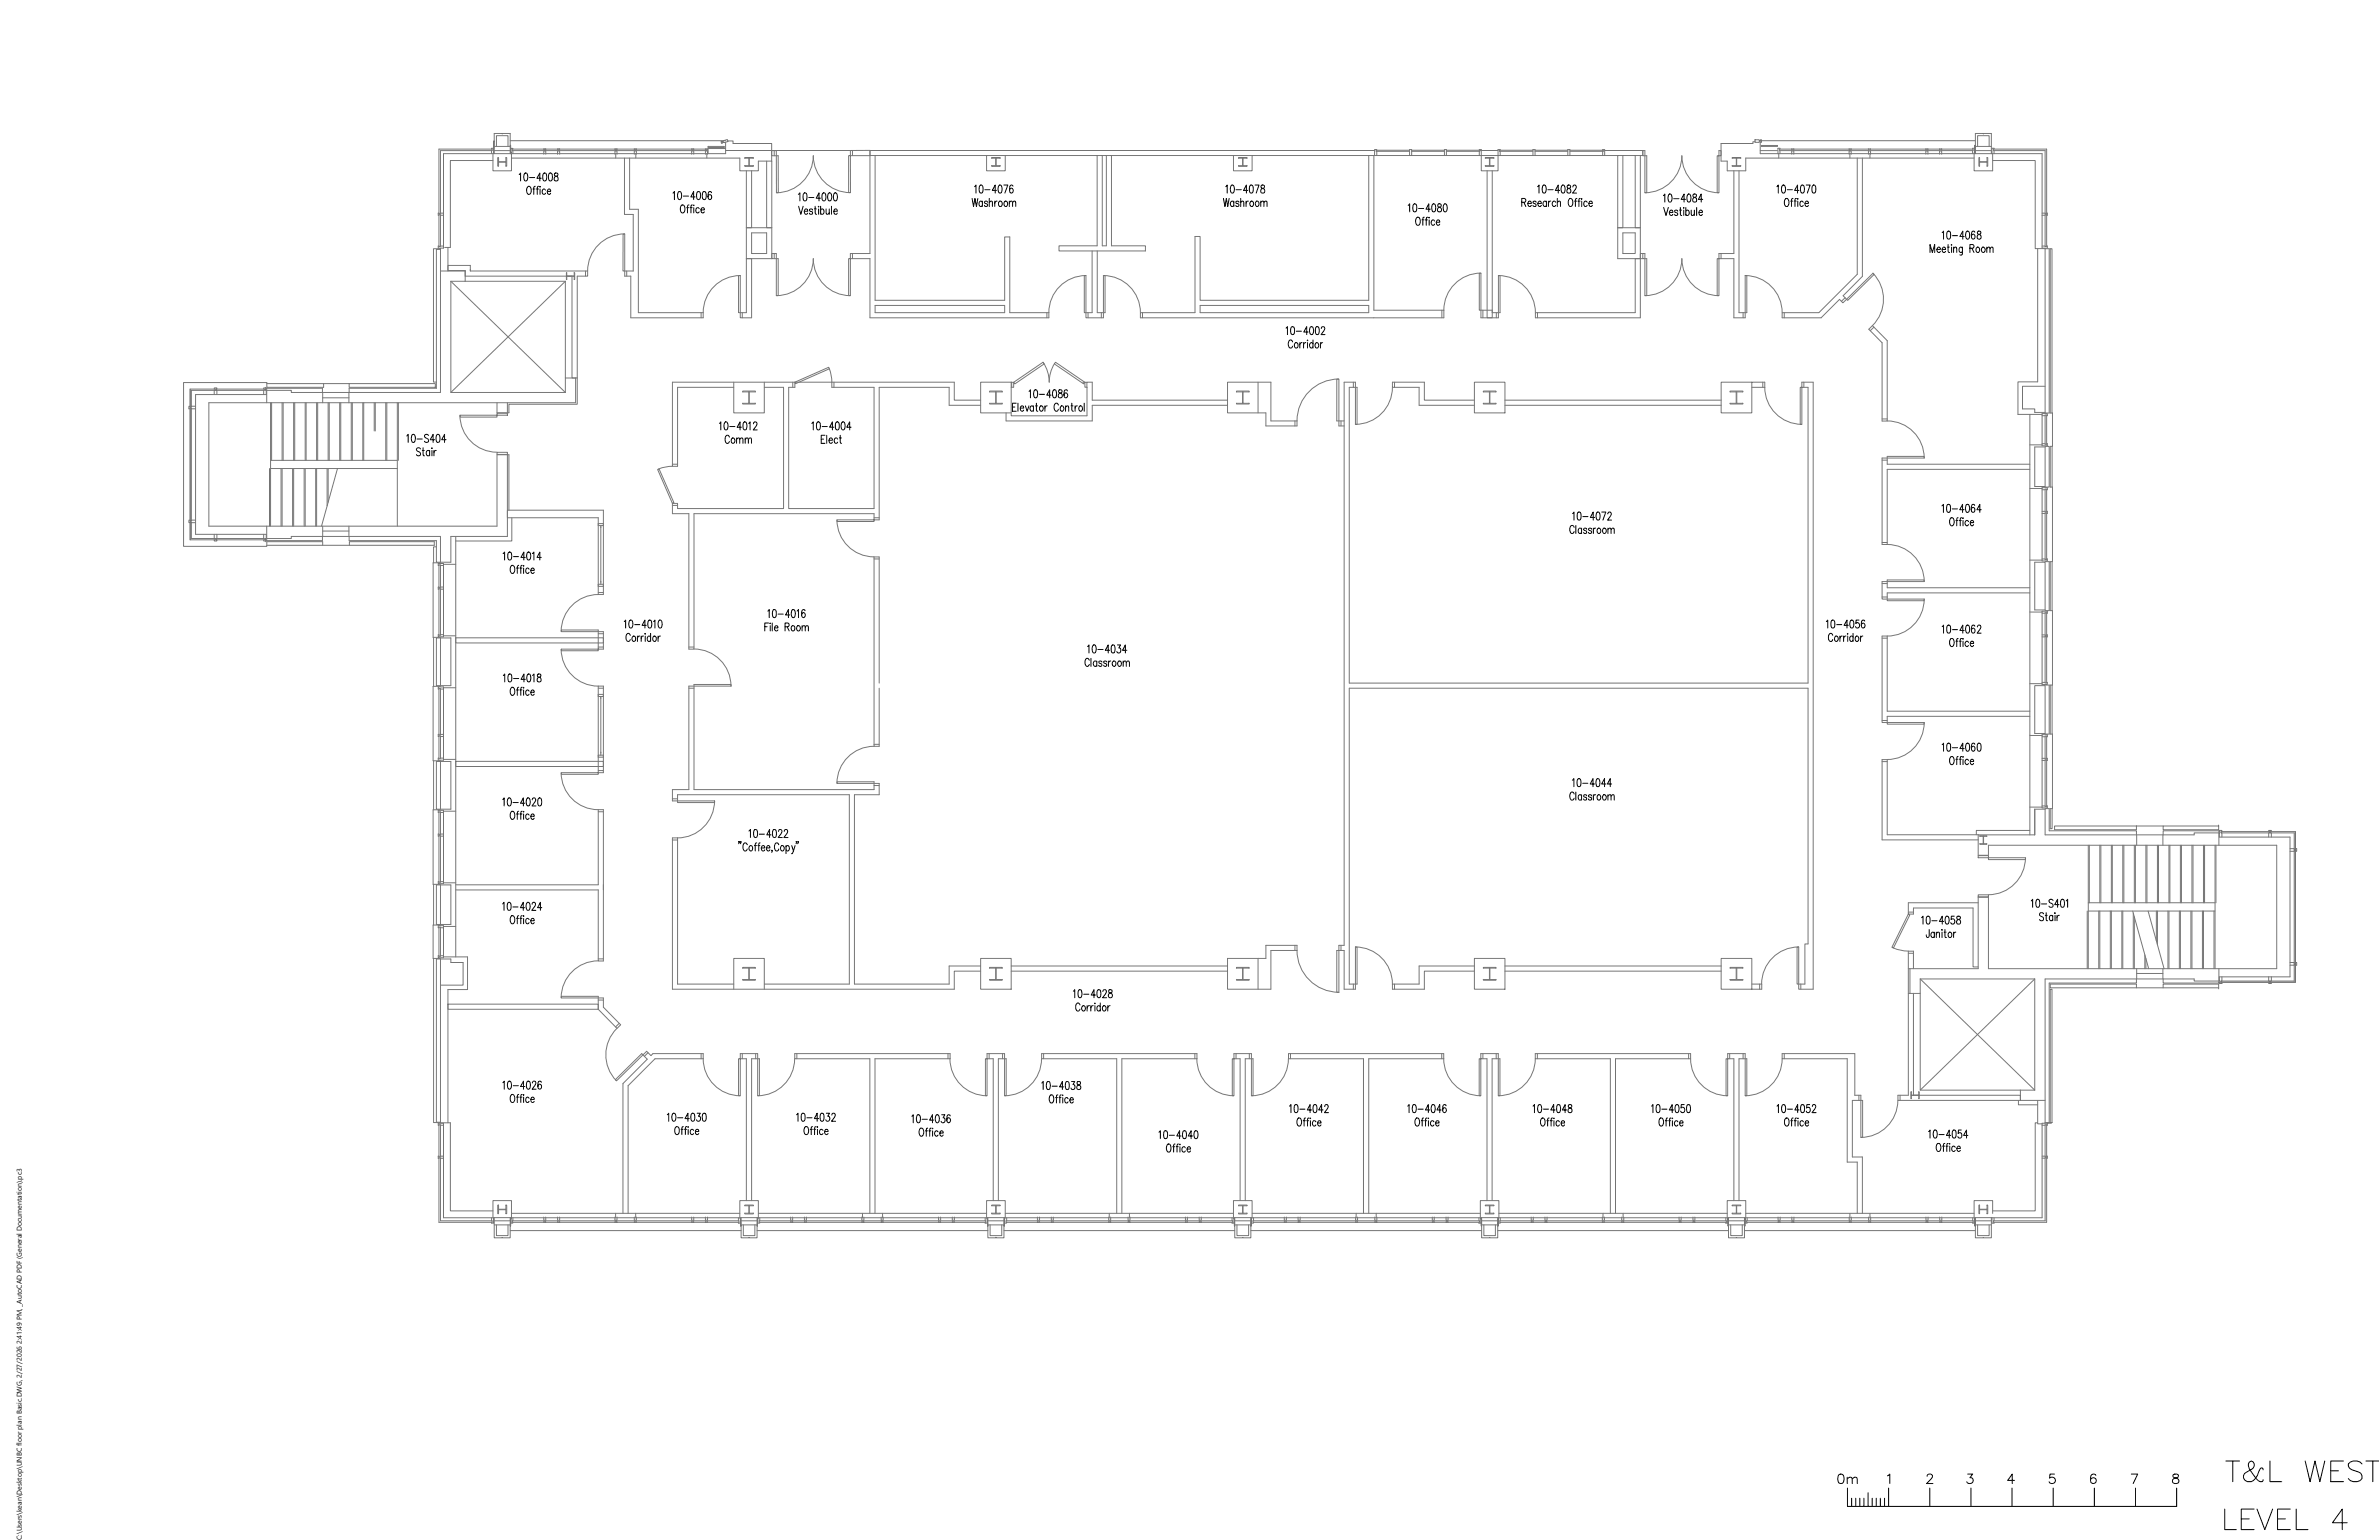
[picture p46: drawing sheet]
<svg xmlns="http://www.w3.org/2000/svg" width="432mm" height="279mm" viewBox="0 0 432 279" stroke-linecap="round" stroke-linejoin="round" font-family="sans-serif">
<defs><g id="words">
<text font-size="1.3" x="3.9" y="279.4" transform="rotate(-90 3.9 279.4)">C:\Users\kean\Desktop\UNBC floor plan Basic.DWG, 2/27/2026 2:41:49 PM, _AutoCAD PDF (General Documentation).pc3</text>
</g></defs>
<!-- layer: 3_Text -->
<g fill="none" stroke="#000" stroke-width=".18">
<path d="M94.2 31.7l.3-.3v1.4M95.2 31.5l.3-.1a.96 .96 0 0 1 0 1.4h-.1a1.08 1.08 0 0 1-.2-1.3zM95.8 33.9l.1-.1a.77 .77 0 0 1 .5 .7 .77 .77 0 0 1-.5 .8 .99 .99 0 0 1-.1-1.4zM96.1 32.2h.9M96.7 34.3h.4M97.2 33.8l-.3 .3v1.2M97.3 34.3h.4M97.8 33.8l-.2 .1-.1 .2v1.2M98 33.8v.2zM98 34.3v1M98.2 32.3h-.7l.5-.9v1.4M98.7 31.5l.2-.1a.96 .96 0 0 1 0 1.4h-.1a1.16 1.16 0 0 1-.1-1.3z"/>
<path d="M99 34.5l-.1-.1a.46 .46 0 0 0-.6 .3 .46 .46 0 0 0 .4 .6l.3-.2M99.3 34.7h.6l-.1-.3a.46 .46 0 0 0-.5 .3 .46 .46 0 0 0 .3 .6l.3-.2M99.7 31.5l.2-.1a.96 .96 0 0 1 0 1.4h-.1a1.16 1.16 0 0 1-.1-1.3zM100.7 31.5v.4a.53 .53 0 0 1 .6 .3 .53 .53 0 0 1-.3 .6 .45 .45 0 0 1-.5-.5 .45 .45 0 0 1 .6-.4h.1a.28 .28 0 0 0-.2-.5zM122.2 35l.2-.2v1.4M123.1 34.8h.3a.98 .98 0 0 1 0 1.4h-.1a1.11 1.11 0 0 1-.2-1.4zM123.7 37.3l.1-.1a.79 .79 0 0 1 .6 .6 .79 .79 0 0 1-.3 .8h-.1a.79 .79 0 0 1-.6-.6 .79 .79 0 0 1 .3-.7zM124 35.6h1M124.6 37.7h.4M125.1 37.2l-.3 .1v.2v1.1M125.2 37.7h.4M125.7 37.2l-.2 .1-.1 .2v1.1"/>
<path d="M125.9 37.2v.1zM125.9 37.7v.9M126.2 35.7h-.8l.5-.9v1.4M126.6 34.8h.2a.98 .98 0 0 1 0 1.4h-.1a1.15 1.15 0 0 1-.1-1.4zM126.9 37.9l-.1-.2a.42 .42 0 0 0-.5 .5 .42 .42 0 0 0 .5 .4l.1-.2M127.2 38.1h.6l-.1-.4a.42 .42 0 0 0-.5 .5 .42 .42 0 0 0 .5 .4l.1-.2M127.6 34.8h.3a1.03 1.03 0 0 1 0 1.4h-.1a1.15 1.15 0 0 1-.2-1.4zM129.1 35l-.3-.2a.9 .9 0 0 0 .1 1.4 .44 .44 0 0 0 .3-.5 .44 .44 0 0 0-.5-.3l-.2 .3M144.9 35.3l.3-.3v1.4M144.9 37.4l.5 1.5 .4-1.5M145.9 35.1l.3-.1a.99 .99 0 0 1 0 1.4h-.1a1.16 1.16 0 0 1-.2-1.3zM146 38.3h.6l-.1-.3a.47 .47 0 0 0-.6 .3 .47 .47 0 0 0 .3 .6l.4-.2"/>
<path d="M146.8 35.8h.9M147.5 38.1a.3 .3 0 0 0-.3-.2 .3 .3 0 0 0-.3 .2l.2 .2 .3 .2 .1 .2a.3 .3 0 0 1-.3 .2 .3 .3 0 0 1-.3-.2M147.8 37.9h.4M148 37.4v1.2v.2l.2 .1M148.6 37.4v.2zM148.6 37.9v1M148.9 36h-.8l.6-1v1.4M148.9 38.1l.2-.1a.47 .47 0 0 1 .5 .3 .47 .47 0 0 1-.3 .6l-.4-.2M148.9 37.4v1.5M149.3 35.1l.3-.1a1.04 1.04 0 0 1 0 1.4h-.1a1.12 1.12 0 0 1-.2-1.3zM149.9 37.9l.1 .9 .2 .1 .3-.3M150.4 35.1l.2-.1a.99 .99 0 0 1 0 1.4h-.1a1.12 1.12 0 0 1-.1-1.3z"/>
<path d="M150.5 37.9v1M150.9 37.4v1.5M151.3 38.3h.7l-.1-.3a.48 .48 0 0 0-.6 .3 .48 .48 0 0 0 .3 .6l.4-.2M151.4 35.1l.3-.1a.99 .99 0 0 1 0 1.4h-.1a1.08 1.08 0 0 1-.2-1.3zM176.4 36l.3 1.5 .3-1.5 .2 1.5 .3-1.5M176.9 33.9l.2-.3v1.4M177.9 33.7l.2-.1a1.04 1.04 0 0 1 0 1.4h-.1a1.12 1.12 0 0 1-.1-1.3zM178.3 36.7l-.1-.1a.47 .47 0 0 0-.6 .3 .47 .47 0 0 0 .3 .6l.4-.2M178.3 36.5v1M178.8 34.4h.9M179.3 36.7a.3 .3 0 0 0-.3-.2 .3 .3 0 0 0-.3 .2v.2l.5 .1 .1 .3a.3 .3 0 0 1-.3 .2 .3 .3 0 0 1-.3-.2M179.6 36.8l.2-.3 .3 .1v.9"/>
<path d="M179.6 36v1.5M180.6 36.5v1M180.9 34.5h-.8l.5-.9v1.4M181 36.5l-.3 .1-.1 .3M181.3 33.7l.3-.1a.99 .99 0 0 1 0 1.4h-.1a1.08 1.08 0 0 1-.2-1.3zM181.4 36.6a.48 .48 0 0 1 .6 .3 .48 .48 0 0 1-.3 .6l-.4-.2-.1-.4zM182.2 33.6h.7l-.5 1.4M182.4 36.6a.43 .43 0 0 1 .5 .4 .43 .43 0 0 1-.5 .4l-.2-.4zM183.2 36.8l.3-.3 .2 .1 .1 .9M183.2 36.5v1M183.8 36.8l.2-.3 .3 .1 .1 .9M183.9 33.8l-.4-.2a1.19 1.19 0 0 0-.1 1.4 .4 .4 0 0 0 .5-.4 .4 .4 0 0 0-.5-.4l-.2 .3"/>
<path d="M222.1 36l.2 1.5 .3-1.5 .2 1.5 .3-1.5M222.5 33.9l.2-.3v1.4M223.5 33.7l.2-.1a.99 .99 0 0 1 0 1.4h-.1a1.08 1.08 0 0 1-.1-1.3zM223.9 36.7l-.1-.1a.43 .43 0 0 0-.5 .4 .43 .43 0 0 0 .5 .4l.1-.1M223.9 36.5v1M224.3 34.4h1M224.9 36.7a.3 .3 0 0 0-.3-.2 .3 .3 0 0 0-.3 .2v.2l.5 .1 .1 .3a.3 .3 0 0 1-.3 .2 .3 .3 0 0 1-.3-.2M225.2 36.8l.2-.3 .3 .1 .1 .9M225.2 36v1.5M226.2 36.5v1M226.5 34.5h-.8l.5-.9v1.4M226.6 36.5a.39 .39 0 0 0-.4 .4"/>
<path d="M226.9 33.7l.3-.1a.99 .99 0 0 1 0 1.4h-.1a1.16 1.16 0 0 1-.2-1.3zM227 36.6a.47 .47 0 0 1 .6 .3 .47 .47 0 0 1-.3 .6 .51 .51 0 0 1-.5-.4 .51 .51 0 0 1 .2-.5zM227.8 33.6h.7l-.5 1.4M228 36.6a.47 .47 0 0 1 .6 .3 .47 .47 0 0 1-.3 .6 .51 .51 0 0 1-.5-.4 .51 .51 0 0 1 .2-.5zM228.8 36.8l.3-.3 .3 .1v.9M228.8 36.5v1M228.9 33.7v.4a.53 .53 0 0 1 .6 .3 .53 .53 0 0 1-.2 .6 .45 .45 0 0 1-.5-.5 .45 .45 0 0 1 .6-.4 .3 .3 0 0 0-.1-.5zM229.4 36.8l.3-.3 .2 .1 .1 .9M255.6 37.3l.3-.3v1.4M256.6 37.1l.2-.1a.99 .99 0 0 1 0 1.4 1.12 1.12 0 0 1-.2-1.3zM257.2 39.5l.1-.1a.81 .81 0 0 1 .3 1.4l-.1 .1a.81 .81 0 0 1-.3-1.4zM257.5 37.8h.9"/>
<path d="M258.1 39.9h.4M258.5 39.4l-.2 .1v.2v1.2M258.7 39.9h.4M259.1 39.4l-.2 .1v.2v1.2M259.4 39.4v.2zM259.4 39.9v1M259.6 38h-.8l.5-1v1.4M260 37.1l.3-.1a1.04 1.04 0 0 1 0 1.4h-.1a1.12 1.12 0 0 1-.2-1.3zM261 37.1v.4a.53 .53 0 0 1 .6 .3 .53 .53 0 0 1-.2 .6 .45 .45 0 0 1-.5-.4 .45 .45 0 0 1 .5-.5l.2-.3a.34 .34 0 0 0-.6-.1zM262.1 37.1l.3-.1a.99 .99 0 0 1 0 1.4h-.1a1.08 1.08 0 0 1-.2-1.3zM276.2 36.7l.6-.1 .1-.2-.1-.3-.6-.1v1.5M276.6 36.7l.3 .8"/>
<path d="M277.3 36.9h.6l-.1-.3a.48 .48 0 0 0-.5 .3 .48 .48 0 0 0 .3 .6l.3-.2M278.8 36.7a.29 .29 0 0 0-.3-.2 .29 .29 0 0 0-.3 .2l.6 .3v.3a.29 .29 0 0 1-.3 .2 .29 .29 0 0 1-.3-.2M279.1 33.9l.2-.3v1.4M279.1 36.9h.7l-.1-.3a.43 .43 0 0 0-.6 .4 .43 .43 0 0 0 .6 .4l.1-.1M280.1 33.7l.2-.1a.99 .99 0 0 1 0 1.4h-.1a1.12 1.12 0 0 1-.1-1.3zM280.7 36.7l-.1-.1a.43 .43 0 0 0-.5 .4 .43 .43 0 0 0 .5 .4l.1-.1M280.7 36.5v1M280.9 34.4h1M281.1 36.5v1M281.5 36.5a.39 .39 0 0 0-.4 .4M282.4 36.7l-.1-.1a.48 .48 0 0 0-.6 .3 .48 .48 0 0 0 .3 .6l.4-.2M282.7 36.8l.2-.3 .3 .1v.9"/>
<path d="M282.7 36v1.5M283.1 34.5h-.8l.5-.9v1.4M283.5 33.7l.3-.1a.99 .99 0 0 1 0 1.4h-.1a1.08 1.08 0 0 1-.2-1.3zM284.5 33.7v.4a.53 .53 0 0 1 .6 .3 .53 .53 0 0 1-.2 .6 .45 .45 0 0 1-.5-.4 .45 .45 0 0 1 .5-.5h.1a.3 .3 0 0 0-.1-.5zM284.9 36.1l.1-.1a.77 .77 0 0 1 .5 .7 .77 .77 0 0 1-.5 .8 .99 .99 0 0 1-.1-1.4zM285.5 33.9v-.2a.33 .33 0 0 1 .5 0 .33 .33 0 0 1 0 .4l-.6 .9h.8M285.8 36.5h.4M286.2 36l-.3 .3v1.2M286.4 36.5h.4M286.8 36l-.2 .1v.2v1.2M287.1 36v.2zM287.1 36.5v1"/>
<path d="M288.1 36.7l-.1-.1a.47 .47 0 0 0-.6 .3 .47 .47 0 0 0 .3 .6l.4-.2M288.4 36.9h.6l-.1-.3a.48 .48 0 0 0-.6 .3 .48 .48 0 0 0 .3 .6l.4-.2M301.9 35.5l.3-.3v1.5M302 37.6l.4 1.5 .4-1.5M302.9 35.3l.3-.1a.99 .99 0 0 1 0 1.5h-.1a1.12 1.12 0 0 1-.2-1.4zM303 38.5h.6l-.1-.3a.43 .43 0 0 0-.5 .4 .43 .43 0 0 0 .5 .4l.1-.1M303.8 36h.9M304.5 38.3a.3 .3 0 0 0-.3-.2 .3 .3 0 0 0-.2 .2v.2l.5 .2v.2a.3 .3 0 0 1-.3 .2 .3 .3 0 0 1-.2-.2M304.8 38.1h.4M305 37.6v1.2v.2l.2 .1M305.6 37.6v.2zM305.6 38.1v1"/>
<path d="M305.9 36.2h-.8l.6-1v1.5M306 38.3l.1-.1a.48 .48 0 0 1 .6 .3 .48 .48 0 0 1-.4 .6l-.3-.2M306 37.6v1.5M306.3 35.3l.3-.1a.99 .99 0 0 1 0 1.5h-.1a1.08 1.08 0 0 1-.2-1.4zM307 38.1v.9l.3 .1 .2-.3M307.3 35.3v.4a.53 .53 0 0 1 .6 .3 .53 .53 0 0 1-.2 .7 .45 .45 0 0 1-.5-.5 .45 .45 0 0 1 .5-.4l.1-.1a.3 .3 0 0 0-.1-.5zM307.5 38.1v1M308 37.6v1.5M308.4 38.5h.6l-.1-.3a.47 .47 0 0 0-.6 .3 .47 .47 0 0 0 .3 .6l.4-.2M309.1 36.2h-.8l.5-1v1.5M322.5 33.9l.3-.3v1.4M323.5 33.7l.3-.1a.99 .99 0 0 1 0 1.4h-.1a1.08 1.08 0 0 1-.2-1.3z"/>
<path d="M324.1 36.1l.1-.1a.81 .81 0 0 1 .3 1.4l-.1 .1a.78 .78 0 0 1-.6-.6 .78 .78 0 0 1 .3-.8zM324.4 34.4h.9M325 36.5h.4M325.4 36l-.2 .3v1.2M325.6 36.5h.4M326.1 36l-.3 .1v.2v1.2M326.3 36v.2zM326.3 36.5v1M326.5 34.5h-.8l.6-.9v1.4M326.9 33.7l.3-.1a.99 .99 0 0 1 0 1.4h-.1a1.16 1.16 0 0 1-.2-1.3zM327.3 36.7l-.1-.1a.47 .47 0 0 0-.6 .3 .47 .47 0 0 0 .3 .6l.4-.2M327.6 36.9h.6l-.1-.3a.48 .48 0 0 0-.5 .3 .48 .48 0 0 0 .3 .6l.3-.2"/>
<path d="M327.8 33.6h.7l-.5 1.4M329 33.7l.3-.1a1.04 1.04 0 0 1 0 1.4h-.1a1.12 1.12 0 0 1-.2-1.3zM233.4 59.5l.3-.2v1.4M234.4 59.3h.3a1.01 1.01 0 0 1 0 1.4h-.1a1.12 1.12 0 0 1-.2-1.4zM237.8 59.3h.3a.96 .96 0 0 1 0 1.4h-.1a1.08 1.08 0 0 1-.2-1.4zM238.9 59.3h.2a.96 .96 0 0 1 0 1.4h-.1a1.16 1.16 0 0 1-.1-1.4zM239.8 59.6l.2-.3h.3l.2 .2-.2 .5-.5 .7h.7M260.4 40.1l-.1-.1a.48 .48 0 0 0-.6 .3 .48 .48 0 0 0 .3 .6l.4-.2M260.7 40.3h.6l-.1-.3a.43 .43 0 0 0-.5 .4 .43 .43 0 0 0 .5 .4l.1-.1M350.3 45.8v-1.4l.4 1.4 .5-1.4v1.4M351.6 45.3h.6l-.1-.4a.46 .46 0 0 0-.6 .3 .46 .46 0 0 0 .3 .6l.4-.2M352.5 42.2l.3-.3v1.5"/>
<path d="M352.5 45.3h.6l-.1-.4a.46 .46 0 0 0-.6 .3 .46 .46 0 0 0 .4 .6l.3-.2M353.4 44.8h.4M353.5 42l.3-.1a1.03 1.03 0 0 1 0 1.5h-.1a1.15 1.15 0 0 1-.2-1.4zM353.6 44.4v1.1l.1 .2 .2 .1M354.2 44.4v.1zM354.2 44.8v1M354.4 42.8h.9M354.6 45.1l.2-.3 .3 .1 .1 .9M354.6 44.8v1M356.2 44.8v1.4l-.2 .1-.3-.1M356.2 45l-.1-.1a.46 .46 0 0 0-.6 .3 .46 .46 0 0 0 .3 .6l.4-.2M356.5 42.9h-.8l.6-1v1.5"/>
<path d="M356.9 42l.3-.1a.98 .98 0 0 1 0 1.5h-.1a1.11 1.11 0 0 1-.2-1.4zM357.5 45h.7l.1-.2-.1-.4h-.7v1.4M357.9 45l.4 .8M358.4 42.1v-.1l-.3-.1a.91 .91 0 0 0 .1 1.5 .44 .44 0 0 0 .3-.5 .44 .44 0 0 0-.5-.4l-.2 .4M358.8 44.9a.47 .47 0 0 1 .6 .3 .47 .47 0 0 1-.3 .6l-.4-.2-.1-.3zM359 42v.4a.53 .53 0 0 1 .5 .4 .53 .53 0 0 1-.2 .6 .49 .49 0 0 1-.4-.6 .49 .49 0 0 1 .6-.4 .3 .3 0 0 0-.2-.5zM359.8 44.9a.46 .46 0 0 1 .6 .3 .46 .46 0 0 1-.4 .6l-.3-.2-.1-.3zM360.6 45.1l.3-.3 .2 .1 .1 .9M360.6 44.8v1M361.2 45.1l.3-.3 .2 .1 .1 .9M73.8 79.1l.3-.3v1.5M74.8 78.9l.3-.1a.99 .99 0 0 1 0 1.5h-.1a1.12 1.12 0 0 1-.2-1.4z"/>
<path d="M75.7 79.7h.9M77.8 79a.37 .37 0 0 0-.6-.2 .37 .37 0 0 0 .1 .6l.3 .2a.39 .39 0 0 1 .1 .6 .39 .39 0 0 1-.7-.1M78.9 79.8h-.8l.5-1v1.5M79.3 78.9l.2-.1a.99 .99 0 0 1 0 1.5h-.1a1.16 1.16 0 0 1-.1-1.4zM81 79.8h-.8l.5-1v1.5M130.6 76.8l.2-.3v1.5M131.6 76.6l.2-.1a.99 .99 0 0 1 0 1.5h-.1a1.08 1.08 0 0 1-.1-1.4zM132.4 79.3a.41 .41 0 0 0-.5-.3 .41 .41 0 0 0-.3 .5v.4a.41 .41 0 0 0 .3 .5 .41 .41 0 0 0 .5-.3M132.4 77.4h1M132.9 79.5a.43 .43 0 0 1 .5 .4 .43 .43 0 0 1-.5 .5l-.2-.4zM133.7 79.7l.3-.2h.2l.1 .9M133.7 79.5v.9"/>
<path d="M134.3 79.7l.2-.2h.3l.1 .9M134.6 77.5h-.8l.5-1v1.5M135 76.6l.3-.1a.99 .99 0 0 1 0 1.5h-.2a1.16 1.16 0 0 1-.1-1.4zM135.3 79.7l.2-.2h.3v.9M135.3 79.5v.9M135.8 79.7l.3-.2h.3v.9M135.9 76.8l.2-.3v1.5M136.8 76.9v-.2a.34 .34 0 0 1 .5-.1 .34 .34 0 0 1 .1 .5l-.7 .9h.7M147.3 76.8l.3-.3v1.5M148.3 76.6l.3-.1a.99 .99 0 0 1 0 1.5h-.1a1.16 1.16 0 0 1-.2-1.4zM149.1 79.7h.4M149.2 77.4h1"/>
<path d="M149.7 79h-.6v1.4h.6M150.1 79v1.4M150.5 79.9h.6l-.1-.4a.47 .47 0 0 0-.6 .4 .47 .47 0 0 0 .3 .5l.4-.2M151.4 77.5h-.8l.5-1v1.5M151.8 76.6l.2-.1a1.04 1.04 0 0 1 0 1.5h-.1a1.12 1.12 0 0 1-.1-1.4zM152 79.7l-.1-.2a.48 .48 0 0 0-.5 .3 .48 .48 0 0 0 .3 .6l.3-.2M152.3 79.5h.4M152.5 79v1.2v.2h.3M152.8 76.6l.3-.1a.99 .99 0 0 1 0 1.5h-.1a1.08 1.08 0 0 1-.2-1.4zM154.5 77.5h-.8l.5-1v1.5M183.8 73.9h.4M184.4 73.2h-.6v1.4h.6"/>
<path d="M184.8 73.2v1.4M185.2 74h.6l-.1-.3a.47 .47 0 0 0-.6 .3 .47 .47 0 0 0 .3 .6l.4-.2M186.1 73.6l.3 1 .4-1M186.8 71l.2-.3v1.5M187.6 73.9l-.1-.2a.46 .46 0 0 0-.6 .4 .46 .46 0 0 0 .5 .5l.2-.2M187.6 73.6v1M187.8 70.8l.2-.1a.99 .99 0 0 1 0 1.5h-.1a1.11 1.11 0 0 1-.1-1.4zM187.9 73.6h.4M188.1 73.2v1.1l.1 .2 .2 .1M188.6 71.5h1M188.8 73.7a.46 .46 0 0 1 .6 .4 .46 .46 0 0 1-.5 .5l-.2-.4zM189.7 73.6v1"/>
<path d="M190.1 73.6l-.3 .1-.1 .3M190.8 71.7h-.8l.5-1v1.5M191.2 70.8l.3-.1a.99 .99 0 0 1 0 1.5h-.2a1.11 1.11 0 0 1-.1-1.4zM192.1 73.5a.41 .41 0 0 0-.5-.3 .41 .41 0 0 0-.3 .5v.3a.41 .41 0 0 0 .3 .6 .41 .41 0 0 0 .5-.3M192.2 70.8v.4a.57 .57 0 0 1 .5 .3 .57 .57 0 0 1 0 .6 .45 .45 0 0 1-.7-.3 .45 .45 0 0 1 .6-.5l.1-.1a.3 .3 0 0 0-.1-.5zM192.6 73.7a.46 .46 0 0 1 .5 .4 .46 .46 0 0 1-.4 .5l-.3-.4zM193.4 73.9l.3-.3 .2 .1 .1 .9M193.4 73.6v1M193.7 70.9v-.1l-.3-.1a.9 .9 0 0 0 .1 1.5 .43 .43 0 0 0 .3-.5 .43 .43 0 0 0-.5-.3l-.2 .3M194.4 73.6h.4M194.5 73.2v1.1l.3 .3M195.1 73.6v1"/>
<path d="M195.5 73.6a.36 .36 0 0 0-.4 .4M196 73.7a.47 .47 0 0 1 .5 .3 .47 .47 0 0 1-.3 .6l-.3-.2-.1-.4zM196.8 73.2v1.4M234.6 62l-.2-.3a.82 .82 0 0 0-.4 1.4h.4l.2-.3M235.1 62.3a.47 .47 0 0 1 .6 .3 .47 .47 0 0 1-.3 .5 .5 .5 0 0 1-.5-.3 .5 .5 0 0 1 .2-.5zM235.3 60.1h.9M235.9 62.2v.9M236.3 62.2l-.2 .1-.2 .3M236.6 62.2v.9M237 62.2l-.3 .1-.1 .3M237.3 61.7v.1zM237.3 62.2v.9"/>
<path d="M237.4 60.2h-.8l.6-.9v1.4M238.3 62.4l-.1-.1a.46 .46 0 0 0-.6 .3 .46 .46 0 0 0 .4 .5l.3-.2M238.3 61.7v1.4M238.8 62.3a.47 .47 0 0 1 .6 .3 .47 .47 0 0 1-.3 .5 .51 .51 0 0 1-.4-.3 .51 .51 0 0 1 .1-.5zM239.7 62.2v.9M240.1 62.2l-.3 .1-.1 .3M76.3 81.4a.37 .37 0 0 0-.6-.1 .37 .37 0 0 0 .1 .6l.3 .1a.39 .39 0 0 1 .1 .6 .39 .39 0 0 1-.6-.1M76.6 81.7h.4M76.8 81.2v1.2v.2l.2 .1M78 81.9l-.1-.1a.48 .48 0 0 0-.6 .3 .48 .48 0 0 0 .3 .6l.4-.2M78 81.7v1M78.4 81.2v.2z"/>
<path d="M78.4 81.7v1M78.8 81.7v1M79.2 81.7a.39 .39 0 0 0-.4 .4M285.4 93.2l.3-.3v1.5M285.7 95.7a.41 .41 0 0 0-.5-.4 .41 .41 0 0 0-.3 .6l.1 .7 .2 .2h.3l.2-.4M286 95.3v1.5M286.4 93l.3-.1a1.03 1.03 0 0 1 0 1.5h-.1a1.15 1.15 0 0 1-.2-1.4zM287.1 96l-.1-.1a.47 .47 0 0 0-.6 .3 .47 .47 0 0 0 .3 .6l.4-.2M287.1 95.8v1M287.3 93.7h.9M288 96a.29 .29 0 0 0-.3-.2 .29 .29 0 0 0-.3 .2l.6 .4v.2a.29 .29 0 0 1-.3 .2 .29 .29 0 0 1-.3-.2M288.9 96a.3 .3 0 0 0-.3-.2 .3 .3 0 0 0-.3 .2l.6 .5-.2 .3-.4-.2"/>
<path d="M289.2 95.8v1M289.4 93.9h-.8l.6-1v1.5M289.6 95.8a.36 .36 0 0 0-.4 .4M289.9 93l.2-.1a.98 .98 0 0 1 0 1.5h-.1a1.11 1.11 0 0 1-.1-1.4zM290 95.9a.46 .46 0 0 1 .6 .4 .46 .46 0 0 1-.5 .5l-.2-.4zM290.7 92.9h.8l-.6 1.5M291 95.9a.46 .46 0 0 1 .6 .4 .46 .46 0 0 1-.5 .5l-.2-.4zM291.8 93.2l.2-.3 .4 .1 .1 .2-.2 .5-.5 .7h.7M291.8 96.1l.3-.3 .3 .1v.9M291.8 95.8v1M292.4 96.1l.3-.3 .2 .1 .1 .9M352.5 91.8l.2-.3v1.5"/>
<path d="M353.5 91.6l.2-.1a.98 .98 0 0 1 0 1.5h-.1a1.15 1.15 0 0 1-.1-1.4zM354.1 94l.1-.1a.8 .8 0 0 1 .3 1.4l-.1 .1a.82 .82 0 0 1-.3-1.4zM354.4 92.3h.9M355 94.4h.4M355.4 93.9l-.2 .1v.2v1.2M355.6 94.4h.4M356 93.9l-.2 .1v.2v1.2M356.3 93.9v.2zM356.3 94.4v1M356.5 92.5h-.8l.5-1v1.5M356.9 91.6l.3-.1a.98 .98 0 0 1 0 1.5h-.1a1.15 1.15 0 0 1-.2-1.4zM357.3 94.6l-.1-.1a.46 .46 0 0 0-.6 .4 .46 .46 0 0 0 .5 .5l.2-.2"/>
<path d="M357.6 94.8h.6l-.1-.3a.47 .47 0 0 0-.5 .3 .47 .47 0 0 0 .3 .6l.3-.2M358.4 91.7a.28 .28 0 0 0-.5-.1l-.1 .5a.65 .65 0 0 0 .3 .9 .43 .43 0 0 0 .4-.5 .43 .43 0 0 0-.6-.4l-.1 .4M359.6 92.5h-.8l.5-1v1.5M91.3 100.4l.3-.2v1.4M92.3 100.2h.3a.96 .96 0 0 1 0 1.4h-.1a1.12 1.12 0 0 1-.2-1.4zM92.9 102.6a.81 .81 0 0 1 .3 1.4h-.1a.79 .79 0 0 1-.6-.6 .79 .79 0 0 1 .3-.7zM93.2 101h.9M93.7 103.1h.4M94.1 102.6l-.2 .2v1.2M94.4 103.1h.3M94.8 102.6l-.2 .1-.1 .1v1.2M95 102.6v.1z"/>
<path d="M95 103.1v.9M95.3 101.1h-.7l.5-.9v1.4M95.7 100.2h.3a.96 .96 0 0 1 0 1.4h-.1a1.12 1.12 0 0 1-.2-1.4zM96 103.3l-.1-.2a.46 .46 0 0 0-.5 .4 .46 .46 0 0 0 .3 .5l.3-.2M96.4 103.5h.6l-.1-.4a.46 .46 0 0 0-.6 .4 .46 .46 0 0 0 .3 .5l.4-.2M96.6 100.4l.3-.2v1.4M98.3 101.1h-.8l.5-.9v1.4M113.3 112.8l.3-.3v1.4M114.3 112.6l.3-.1a.96 .96 0 0 1 0 1.4h-.2a1.08 1.08 0 0 1-.1-1.3zM114.4 115.3a.41 .41 0 0 0-.5-.4 .41 .41 0 0 0-.3 .6v.3a.41 .41 0 0 0 .3 .6 .41 .41 0 0 0 .5-.4M114.9 115.5a.46 .46 0 0 1 .5 .3 .46 .46 0 0 1-.3 .6 .5 .5 0 0 1-.4-.4 .5 .5 0 0 1 .2-.5zM115.2 113.3h.9"/>
<path d="M115.7 115.4v1M116.1 115.4h-.1l-.3 .4M116.4 115.4v1M116.8 115.4l-.3 .1-.1 .3M117.1 114.9v.2zM117.1 115.4v1M117.3 113.5h-.8l.6-1v1.4M117.7 112.6l.3-.1a.96 .96 0 0 1 0 1.4h-.1a1.16 1.16 0 0 1-.2-1.3zM118.1 115.6l-.1-.1a.46 .46 0 0 0-.6 .3 .46 .46 0 0 0 .3 .6l.4-.2M118.1 114.9v1.5M118.6 112.8l.3-.3v1.4M118.6 115.5a.46 .46 0 0 1 .6 .3 .46 .46 0 0 1-.3 .6l-.4-.2v-.4z"/>
<path d="M119.4 115.4v1M119.6 112.6l.3-.1a.96 .96 0 0 1 0 1.4h-.1a1.08 1.08 0 0 1-.2-1.3zM119.9 115.4l-.3 .1-.2 .3M138.8 113.7h.4M139.4 110.9l.2-.3v1.5M139.5 113h-.7v1.5M139.7 113.1h.1zM139.8 113.5v1M140.2 113v1.5M140.3 110.7l.3-.1a1.03 1.03 0 0 1 0 1.5h-.1a1.15 1.15 0 0 1-.2-1.4zM140.6 113.9h.6l-.1-.3a.43 .43 0 0 0-.5 .4 .43 .43 0 0 0 .5 .4l.1-.1M141.2 111.4h1"/>
<path d="M142.5 113.7l.6-.1 .1-.2-.1-.3-.6-.1v1.5M142.9 113.7l.3 .8M143.4 111.6h-.8l.5-1v1.5M143.7 113.6a.43 .43 0 0 1 .6 .4 .43 .43 0 0 1-.6 .4l-.1-.3zM143.8 110.7l.2-.1a.98 .98 0 0 1 0 1.5h-.1a1.11 1.11 0 0 1-.1-1.4zM144.7 110.9l.2-.3v1.5M144.7 113.6a.43 .43 0 0 1 .6 .4 .43 .43 0 0 1-.6 .4l-.1-.3zM145.6 113.8l.2-.3 .3 .1 .1 .9M145.6 113.5v1M146.1 110.8v-.1l-.3-.1a.9 .9 0 0 0 .1 1.5 .44 .44 0 0 0 .3-.6 .44 .44 0 0 0-.6-.3l-.1 .4M146.2 113.8l.2-.3 .3 .1v.9M197.4 117.3l.3-.3v1.5"/>
<path d="M197.7 119.8a.41 .41 0 0 0-.5-.4 .41 .41 0 0 0-.3 .6v.3a.41 .41 0 0 0 .3 .6 .41 .41 0 0 0 .5-.4M198 119.4v1.5M198.4 117.1l.2-.1a.98 .98 0 0 1 0 1.5h-.1a1.11 1.11 0 0 1-.1-1.4zM199.1 119.9v1M199.3 117.8h.9M201.2 119.9v1M201.4 118h-.8l.5-1v1.5M201.6 119.9l-.2 .1-.2 .3M201.8 117.1l.3-.1a.98 .98 0 0 1 0 1.5h-.1a1.19 1.19 0 0 1-.2-1.4zM202 120a.47 .47 0 0 1 .6 .3 .47 .47 0 0 1-.3 .6l-.3-.1-.1-.3zM202.8 117h.6l-.3 .6a.42 .42 0 0 1 .3 .6 .42 .42 0 0 1-.7 0M203 120a.46 .46 0 0 1 .5 .4 .46 .46 0 0 1-.4 .5l-.2-.4z"/>
<path d="M203.9 119.9v1M204.5 118h-.7l.5-1v1.5M331.5 112.8l.2-.3v1.4M332.5 112.6l.2-.1a1.01 1.01 0 0 1 0 1.4h-.1a1.12 1.12 0 0 1-.1-1.3zM332.7 115.3a.41 .41 0 0 0-.6-.4 .41 .41 0 0 0-.2 .6v.3a.41 .41 0 0 0 .2 .6 .41 .41 0 0 0 .6-.4M333.1 115.5a.46 .46 0 0 1 .6 .3 .46 .46 0 0 1-.3 .6l-.4-.2v-.4zM333.4 113.3h.9M333.9 115.4v1M334.4 115.4l-.3 .1-.2 .3M334.6 115.4v1M335 115.4l-.2 .1-.2 .3M335.4 114.9v.2z"/>
<path d="M335.4 115.4v1M335.5 113.5h-.8l.5-1v1.4M335.9 112.6l.3-.1a.96 .96 0 0 1 0 1.4h-.1a1.08 1.08 0 0 1-.2-1.3zM336.3 115.6v-.1a.47 .47 0 0 0-.6 .3 .47 .47 0 0 0 .3 .6l.3-.2M336.3 114.9v1.5M336.9 115.5a.46 .46 0 0 1 .5 .3 .46 .46 0 0 1-.3 .6l-.3-.2-.1-.4zM337.4 112.5h-.5l-.1 .6a.43 .43 0 0 1 .7 .4 .43 .43 0 0 1-.7 .3v-.1M337.7 115.4v1M338.1 115.4l-.2 .1-.2 .3M338.5 112.7l-.4-.2a.89 .89 0 0 0 .1 1.4 .43 .43 0 0 0 .3-.5 .43 .43 0 0 0-.5-.3l-.2 .4M352.5 113.7l.3-.3v1.5M353.5 113.5l.3-.1a1.04 1.04 0 0 1 0 1.5h-.1a1.15 1.15 0 0 1-.2-1.4z"/>
<path d="M354.1 115.9l.1-.1a.8 .8 0 0 1 .3 1.4l-.1 .1a.82 .82 0 0 1-.3-1.4zM354.4 114.2h.9M355 116.3h.4M355.4 115.8l-.2 .1v.2v1.2M355.6 116.3h.4M356 115.8l-.2 .1v.2v1.2M356.3 115.8v.2zM356.3 116.3v1M356.5 114.4h-.8l.6-1v1.5M356.9 113.5l.3-.1a.99 .99 0 0 1 0 1.5h-.1a1.11 1.11 0 0 1-.2-1.4zM357.3 116.5l-.1-.1a.46 .46 0 0 0-.6 .4 .46 .46 0 0 0 .5 .5l.2-.2M357.6 116.7h.6l-.1-.3a.47 .47 0 0 0-.5 .3 .47 .47 0 0 0 .3 .6l.3-.2"/>
<path d="M358.4 113.6v-.1l-.3-.1a.91 .91 0 0 0 .1 1.5 .43 .43 0 0 0 .3-.5 .43 .43 0 0 0-.5-.4l-.2 .4M358.9 113.7l.2-.3 .3 .1 .1 .2-.1 .5-.5 .7h.7M91.4 122.6l.2-.3v1.4M92.3 122.3h.3a1.01 1.01 0 0 1 0 1.4h-.1a1.12 1.12 0 0 1-.2-1.4zM92.8 124.8l.1-.1a.81 .81 0 0 1 .3 1.4l-.1 .1a.79 .79 0 0 1-.6-.6 .79 .79 0 0 1 .3-.8zM93.2 123.1h.9M93.7 125.2h.4M94.1 124.7l-.2 .3v1.2M94.4 125.2h.3M94.8 124.7l-.2 .1-.1 .2v1.2M95 124.7v.1zM95 125.2v1"/>
<path d="M95.4 123.3h-.8l.5-1v1.4M95.8 122.3h.2a.96 .96 0 0 1 0 1.4h-.1a1.08 1.08 0 0 1-.1-1.4zM96 125.4l-.1-.1a.46 .46 0 0 0-.5 .3 .46 .46 0 0 0 .3 .6l.3-.3M96.4 125.6h.6l-.1-.3a.46 .46 0 0 0-.6 .3 .46 .46 0 0 0 .3 .6l.4-.3M96.7 122.6l.2-.3v1.4M97.6 122.3v.5a.52 .52 0 0 1 .6 .3 .52 .52 0 0 1-.2 .6 .45 .45 0 0 1-.5-.5 .45 .45 0 0 1 .5-.4h.1a.29 .29 0 0 0-.1-.5zM199.1 120.1l-.1-.1a.46 .46 0 0 0-.6 .4 .46 .46 0 0 0 .5 .5l.2-.2M200 120.1a.27 .27 0 0 0-.3-.2 .27 .27 0 0 0-.2 .4l.4 .2 .1 .2-.2 .2-.4-.2M200.9 120.1a.3 .3 0 0 0-.3-.2 .3 .3 0 0 0-.3 .2l.1 .2 .4 .2 .1 .2a.3 .3 0 0 1-.3 .2 .3 .3 0 0 1-.3-.2M203.9 120.2l.2-.3 .3 .1v.9M204.4 120.2l.3-.3 .2 .1 .1 .9M352.5 135.1l.3-.3v1.5"/>
<path d="M353.5 134.9l.3-.1a1.03 1.03 0 0 1 0 1.5h-.1a1.15 1.15 0 0 1-.2-1.4zM354.1 137.3h.1a.8 .8 0 0 1 .3 1.3l-.1 .1a.82 .82 0 0 1-.3-1.4zM354.4 135.7h.9M355 137.8h.4M355.4 137.3h-.2v.2v1.2M355.6 137.8h.4M356 137.3h-.2v.2v1.2M356.3 137.3v.1zM356.3 137.8v.9M356.5 135.8h-.8l.6-1v1.5M356.9 134.9l.3-.1a.98 .98 0 0 1 0 1.5h-.1a1.11 1.11 0 0 1-.2-1.4zM357.3 138l-.1-.2a.46 .46 0 0 0-.6 .4 .46 .46 0 0 0 .5 .5l.2-.2"/>
<path d="M357.6 138.2h.6l-.1-.4a.47 .47 0 0 0-.5 .3 .47 .47 0 0 0 .3 .6l.3-.2M358.4 135v-.1l-.3-.1a.91 .91 0 0 0 .1 1.5 .44 .44 0 0 0 .3-.5 .44 .44 0 0 0-.5-.4l-.2 .4M359 134.9l.3-.1a.98 .98 0 0 1 0 1.5h-.1a1.19 1.19 0 0 1-.2-1.4zM91.2 145.1l.3-.3v1.4M92.2 144.8h.3a.99 .99 0 0 1 0 1.4h-.1a1.08 1.08 0 0 1-.2-1.4zM92.8 147.3l.1-.1a.81 .81 0 0 1 .3 1.4l-.1 .1a.8 .8 0 0 1-.6-.7 .8 .8 0 0 1 .3-.7zM93.1 145.6h1M93.7 147.7h.4M94.1 147.2l-.1 .1-.1 .2v1.2M94.4 147.7h.3M94.8 147.2l-.2 .1-.1 .2v1.2M95 147.2v.1z"/>
<path d="M95 147.7v1M95.3 145.7h-.8l.5-.9v1.4M95.7 144.8h.2a.99 .99 0 0 1 0 1.4h-.1a1.08 1.08 0 0 1-.1-1.4zM96 147.9l-.1-.2a.47 .47 0 0 0-.5 .4 .47 .47 0 0 0 .3 .6l.3-.3M96.4 148.1h.6l-.1-.4a.47 .47 0 0 0-.6 .4 .47 .47 0 0 0 .3 .6l.4-.3M96.6 145.1l.1-.2a.33 .33 0 0 1 .4 0 .33 .33 0 0 1 .1 .4l-.6 .9h.7M97.7 144.8h.3a.99 .99 0 0 1 0 1.4h-.1a1.12 1.12 0 0 1-.2-1.4zM134.2 152.7h-.1h.1l-.1 .4M134.5 152.7h-.1h.1l-.1 .4M135.6 153.3a.41 .41 0 0 0-.5-.4 .41 .41 0 0 0-.2 .6v.3a.41 .41 0 0 0 .2 .6 .41 .41 0 0 0 .5-.4M135.9 150.8l.3-.3v1.5M136.1 153.5a.47 .47 0 0 1 .6 .3 .47 .47 0 0 1-.3 .6 .51 .51 0 0 1-.5-.4 .51 .51 0 0 1 .2-.5z"/>
<path d="M136.9 150.6l.3-.1a.99 .99 0 0 1 0 1.5h-.1a1.18 1.18 0 0 1-.2-1.4zM136.9 153.4h.4M137.4 152.9l-.3 .1v.2v1.2M137.6 153.4h.3M137.8 151.3h.9M138 152.9l-.2 .1-.1 .2v1.2M138.2 153.8h.6l-.1-.3a.48 .48 0 0 0-.6 .3 .48 .48 0 0 0 .3 .6l.4-.2M139.1 153.8h.6l-.1-.3a.43 .43 0 0 0-.5 .4 .43 .43 0 0 0 .5 .4l.1-.1M140 151.5h-.8l.5-1v1.5M140.2 154.3l-.1-.1v.5M140.4 150.6l.2-.1a1.04 1.04 0 0 1 0 1.5h-.1a1.14 1.14 0 0 1-.1-1.4zM141.3 150.9l.1-.3a.33 .33 0 0 1 .4 0 .33 .33 0 0 1 .1 .4l-.7 1h.8"/>
<path d="M141.4 153.3a.41 .41 0 0 0-.6-.4 .41 .41 0 0 0-.2 .6v.3a.41 .41 0 0 0 .3 .6 .41 .41 0 0 0 .5-.4M141.8 153.5a.48 .48 0 0 1 .6 .3 .48 .48 0 0 1-.3 .6l-.4-.2v-.4zM142.3 150.9l.3-.4h.2l.2 .3-.2 .5-.5 .7h.7M142.7 153.6l.1-.1a.47 .47 0 0 1 .5 .3 .47 .47 0 0 1-.3 .6l-.3-.2M142.7 153.4v1.5M143.7 153.4l.3 1 .3-1M144 154.4l-.2 .5h-.2M144.6 152.7h-.1h.1l-.1 .4M144.9 152.7h-.1h.1l-.1 .4M285.4 141.6l.3-.3v1.4M285.7 144.1a.41 .41 0 0 0-.5-.4 .41 .41 0 0 0-.3 .6v.3a.41 .41 0 0 0 .3 .6 .41 .41 0 0 0 .5-.4M286 143.7v1.5"/>
<path d="M286.4 141.4l.2-.1a.99 .99 0 0 1 0 1.4 1.12 1.12 0 0 1-.2-1.3zM287.1 144.4l-.1-.1a.47 .47 0 0 0-.6 .3 .47 .47 0 0 0 .3 .6l.4-.3M287.1 144.2v1M287.3 142.1h.9M288 144.4a.29 .29 0 0 0-.3-.2 .29 .29 0 0 0-.3 .2l.6 .3v.2a.29 .29 0 0 1-.3 .3 .29 .29 0 0 1-.3-.3M288.9 144.4a.3 .3 0 0 0-.3-.2 .3 .3 0 0 0-.3 .2l.5 .3 .1 .2a.3 .3 0 0 1-.3 .3 .3 .3 0 0 1-.3-.3M289.2 144.2v1M289.4 142.2h-.8l.5-.9v1.4M289.6 144.2l-.3 .1-.1 .3M289.8 141.4l.3-.1a1.04 1.04 0 0 1 0 1.4h-.1a1.12 1.12 0 0 1-.2-1.3zM290 144.3a.48 .48 0 0 1 .6 .3 .48 .48 0 0 1-.3 .6l-.4-.3v-.3zM291 144.3a.43 .43 0 0 1 .6 .4 .43 .43 0 0 1-.6 .4l-.1-.4z"/>
<path d="M291.5 142.2h-.8l.5-.9v1.4M291.8 144.5l.3-.3 .3 .1v.9M291.8 144.2v1M292.4 144.5l.3-.3 .2 .1 .1 .9M292.5 142.2h-.8l.6-.9v1.4M91.2 164l.3-.3v1.5M92.2 163.8l.3-.1a1.04 1.04 0 0 1 0 1.5h-.1a1.12 1.12 0 0 1-.2-1.4zM92.8 166.2l.1-.1a.81 .81 0 0 1 .3 1.4l-.1 .1a.8 .8 0 0 1-.6-.6 .8 .8 0 0 1 .3-.8zM93.1 164.5h.9M93.7 166.6h.4M94.1 166.1l-.1 .1-.1 .2v1.2M94.4 166.6h.3"/>
<path d="M94.8 166.1l-.2 .1-.1 .2v1.2M95 166.1v.2zM95 166.6v1M95.2 164.7h-.8l.6-1v1.5M95.7 163.8l.2-.1a.99 .99 0 0 1 0 1.5h-.1a1.08 1.08 0 0 1-.1-1.4zM96 166.8l-.1-.1a.47 .47 0 0 0-.5 .3 .47 .47 0 0 0 .3 .6l.3-.2M96.4 167h.6l-.1-.3a.47 .47 0 0 0-.6 .3 .47 .47 0 0 0 .3 .6l.4-.2M96.6 164.1v-.2a.34 .34 0 0 1 .5-.1 .34 .34 0 0 1 .1 .5l-.7 .9h.8M98.3 164.7h-.7l.5-1v1.5M194.8 179.8l.3-.2v1.4M195.8 179.6h.3a.98 .98 0 0 1 0 1.4h-.1a1.19 1.19 0 0 1-.2-1.4zM199.2 179.6h.3a.98 .98 0 0 1 0 1.4h-.1a1.15 1.15 0 0 1-.2-1.4z"/>
<path d="M200.2 179.9l.2-.3 .4 .1v.4l-.7 .9h.8M201.3 179.6v.4a.53 .53 0 0 1 .5 .4 .53 .53 0 0 1-.2 .6 .46 .46 0 0 1-.5-.5 .46 .46 0 0 1 .6-.4l.1-.2v-.3zM348.8 166.5l.2-.3v1.5M349.8 166.3l.2-.1a1.01 1.01 0 0 1 0 1.5h-.1a1.12 1.12 0 0 1-.1-1.4zM350.2 168.6l-.1 1.4h-.4l-.1-.4M350.6 167h1M351.1 169.3l-.1-.1a.46 .46 0 0 0-.6 .3 .46 .46 0 0 0 .3 .6l.4-.2M351.1 169.1v1M351.5 169.4l.2-.3 .3 .1v.9M351.5 169.1v1M352.5 168.6v.2zM352.5 169.1v1"/>
<path d="M352.8 167.2h-.8l.5-1v1.5M352.9 169.1h.3M353 168.6v1.2l.1 .2 .2 .1M353.2 166.3l.3-.1a.96 .96 0 0 1 0 1.5h-.1a1.08 1.08 0 0 1-.2-1.4zM353.7 169.2a.47 .47 0 0 1 .6 .3 .47 .47 0 0 1-.3 .6 .5 .5 0 0 1-.4-.4 .5 .5 0 0 1 .1-.5zM354.6 169.1v1M354.7 166.2h-.5l-.1 .6a.43 .43 0 0 1 .7 .4 .43 .43 0 0 1-.7 .3v-.1M355 169.1l-.3 .1-.1 .3M355.2 166.3v.4a.52 .52 0 0 1 .6 .3 .52 .52 0 0 1-.2 .7 .45 .45 0 0 1-.5-.5 .45 .45 0 0 1 .5-.4l.1-.1a.29 .29 0 0 0-.1-.5zM368.7 163.4l.2-.2v1.4M369.7 163.2h.2a1.04 1.04 0 0 1 0 1.4h-.1a1.12 1.12 0 0 1-.1-1.4zM370.5 164h1"/>
<path d="M370.9 165.8a.37 .37 0 0 0-.5-.2 .37 .37 0 0 0-.2 .5l.5 .2a.39 .39 0 0 1 .1 .7 .39 .39 0 0 1-.6-.2M371.2 166.1h.4M371.4 165.6v1.2v.2h.2M372.6 166.3l-.1-.2a.47 .47 0 0 0-.6 .4 .47 .47 0 0 0 .3 .5l.4-.2M372.6 166.1v.9M372.6 163.4a.39 .39 0 0 0-.4-.3 .39 .39 0 0 0-.3 .4l.1 .2 .6 .4a.33 .33 0 0 1 0 .3 .33 .33 0 0 1-.2 .2l-.4-.1-.1-.1M373 165.6v.1zM373 166.1v.9M373.4 166.1v.9M373.7 164.1h-.8l.6-.9v1.4M373.8 166.1h-.3l-.1 .4M374.1 163.2h.3a.99 .99 0 0 1 0 1.4h-.1a1.16 1.16 0 0 1-.2-1.4z"/>
<path d="M375 163.4l.3-.2v1.4M91.3 196.4l.2-.2v1.4M92.3 196.2h.2a.98 .98 0 0 1 0 1.4h-.1a1.11 1.11 0 0 1-.1-1.4zM92.9 198.6a.81 .81 0 0 1 .3 1.4h-.1a.79 .79 0 0 1-.6-.6 .79 .79 0 0 1 .3-.8zM93.2 197h.9M93.7 199.1h.4M94.1 198.6l-.2 .3v1.1M94.4 199.1h.3M94.8 198.6h-.2l-.1 .3v1.1M95 198.6v.1zM95 199.1v.9M95.3 197.1h-.8l.5-.9v1.4"/>
<path d="M95.7 196.2h.2a.98 .98 0 0 1 0 1.4h-.1a1.19 1.19 0 0 1-.1-1.4zM96 199.3l-.1-.2a.46 .46 0 0 0-.5 .4 .46 .46 0 0 0 .3 .5l.3-.2M96.4 199.5h.6l-.1-.4a.46 .46 0 0 0-.6 .4 .46 .46 0 0 0 .3 .5l.4-.2M96.6 196.5l.2-.3h.4l.1 .2-.2 .5-.5 .7h.7M98.3 196.4l-.4-.2a.9 .9 0 0 0 .1 1.4 .44 .44 0 0 0 .3-.5 .44 .44 0 0 0-.5-.3l-.2 .3M189.1 196.5l.2-.3v1.5M190.1 196.3l.2-.1a.99 .99 0 0 1 0 1.5h-.1a1.1 1.1 0 0 1-.1-1.4zM190.6 198.7l.2-.1a.81 .81 0 0 1 .3 1.4l-.1 .1a.82 .82 0 0 1-.4-1.4zM191 197.1h.9M191.6 199.1h.3M192 198.6l-.2 .1-.1 .2v1.2M192.2 199.1h.4"/>
<path d="M192.6 198.6l-.2 .1v.2v1.2M192.9 198.6v.2zM192.9 199.1v1M193.1 197.2h-.8l.5-1v1.5M193.5 196.3l.3-.1a.99 .99 0 0 1 0 1.5h-.1a1.14 1.14 0 0 1-.2-1.4zM193.9 199.3l-.1-.1a.47 .47 0 0 0-.6 .3 .47 .47 0 0 0 .3 .6l.4-.2M194.2 199.6h.6l-.1-.4a.48 .48 0 0 0-.6 .3 .48 .48 0 0 0 .3 .6l.4-.2M194.5 196.2h.6l-.3 .6a.42 .42 0 0 1 .3 .6 .42 .42 0 0 1-.7 0M195.5 196.3v.4a.53 .53 0 0 1 .6 .3 .53 .53 0 0 1-.2 .7 .46 .46 0 0 1-.5-.5 .46 .46 0 0 1 .6-.4l.1-.2v-.3zM196 182.3a.41 .41 0 0 0-.5-.3 .41 .41 0 0 0-.3 .5v.4a.41 .41 0 0 0 .3 .5 .41 .41 0 0 0 .5-.3M196.5 182.5a.46 .46 0 0 1 .6 .4 .46 .46 0 0 1-.4 .5h-.2l-.2-.4zM196.7 180.4h.9"/>
<path d="M197.3 182.5v.9M197.7 182.5h-.2l-.2 .4M198 182.5v.9M198.4 182.5h-.2l-.2 .4M198.7 182v.1zM198.7 182.5v.9M198.8 180.5h-.7l.5-.9v1.4M199.7 182.7l-.1-.2a.46 .46 0 0 0-.6 .4 .46 .46 0 0 0 .3 .5l.4-.2M199.7 182v1.4M200.2 182.5a.46 .46 0 0 1 .6 .4 .46 .46 0 0 1-.3 .5 .5 .5 0 0 1-.4-.3 .5 .5 0 0 1 .1-.6zM201.1 182.5v.9M201.5 182.5h-.3l-.1 .4"/>
<path d="M121.1 202.2l.3-.2v1.4M122.1 202h.3a.98 .98 0 0 1 0 1.4h-.1a1.11 1.11 0 0 1-.2-1.4zM122.7 204.5l.1-.1a.79 .79 0 0 1 .6 .6 .79 .79 0 0 1-.3 .8h-.1a.79 .79 0 0 1-.6-.6 .79 .79 0 0 1 .3-.7zM123 202.8h.9M123.6 204.9h.4M124 204.4l-.2 .1v.2v1.1M124.2 204.9h.4M124.7 204.4l-.3 .1v.2v1.1M124.9 204.4v.1zM124.9 204.9v.9M125.1 202.9h-.8l.6-.9v1.4M125.5 202h.3a.98 .98 0 0 1 0 1.4h-.1a1.19 1.19 0 0 1-.2-1.4z"/>
<path d="M125.9 205.1l-.1-.1a.42 .42 0 0 0-.5 .4 .42 .42 0 0 0 .5 .4l.1-.1M126.2 205.3h.6l-.1-.3a.42 .42 0 0 0-.5 .4 .42 .42 0 0 0 .5 .4l.1-.1M126.5 202h.6l-.3 .5a.42 .42 0 0 1 .4 .7 .42 .42 0 0 1-.8 0M127.6 202h.3a1.03 1.03 0 0 1 0 1.4h-.1a1.15 1.15 0 0 1-.2-1.4zM144.6 202.2l.2-.2v1.4M145.6 202h.2a.98 .98 0 0 1 0 1.4h-.1a1.19 1.19 0 0 1-.1-1.4zM146.1 204.5l.1-.1a.8 .8 0 0 1 .4 1.4h-.1a.8 .8 0 0 1-.4-1.3zM146.5 202.8h.9M147.1 204.9h.3M147.5 204.4l-.2 .1-.1 .2v1.1M147.7 204.9h.4M148.1 204.4l-.2 .1-.1 .2v1.1"/>
<path d="M148.3 204.5h.1zM148.4 204.9v.9M148.6 202.9h-.8l.5-.9v1.4M149 202h.3a1.03 1.03 0 0 1 0 1.4h-.1a1.15 1.15 0 0 1-.2-1.4zM149.4 205.1l-.1-.1a.43 .43 0 0 0-.6 .4 .43 .43 0 0 0 .6 .4l.1-.1M149.7 205.3h.6l-.1-.3a.43 .43 0 0 0-.5 .4 .43 .43 0 0 0 .5 .4l.1-.1M150 202h.6l-.4 .5a.42 .42 0 0 1 .4 .7 .42 .42 0 0 1-.7 0M151 202.3v-.2a.34 .34 0 0 1 .5-.1 .34 .34 0 0 1 .1 .5l-.7 .9h.8M165.5 202.5l.3-.3v1.5M166.5 202.3l.3-.1a.98 .98 0 0 1 0 1.5h-.2a1.11 1.11 0 0 1-.1-1.4zM167 204.7h.1a.8 .8 0 0 1 .3 1.4h-.1a.82 .82 0 0 1-.3-1.4zM167.4 203.1h.9"/>
<path d="M168 205.2h.3M168.4 204.7h-.2l-.1 .3v1.1M168.6 205.2h.4M169 204.7h-.2l-.1 .3v1.1M169.3 204.7v.1zM169.3 205.2v.9M169.5 203.2h-.8l.5-1v1.5M169.9 202.3l.3-.1a.98 .98 0 0 1 0 1.5h-.1a1.11 1.11 0 0 1-.2-1.4zM170.3 205.4l-.1-.2a.46 .46 0 0 0-.6 .4 .46 .46 0 0 0 .5 .5l.2-.2M170.6 205.6h.6l-.1-.4a.47 .47 0 0 0-.6 .4 .47 .47 0 0 0 .3 .5l.4-.2M170.9 202.2h.6l-.3 .6a.42 .42 0 0 1 .3 .6 .42 .42 0 0 1-.7 0M172.5 202.5l-.1-.2-.2-.1a.9 .9 0 0 0 0 1.5 .44 .44 0 0 0 .3-.5 .44 .44 0 0 0-.5-.3l-.1 .3"/>
<path d="M210.4 205.4l.2-.3v1.5M211.3 205.2l.3-.1a.96 .96 0 0 1 0 1.5h-.1a1.16 1.16 0 0 1-.2-1.4zM211.9 207.6h.1a.82 .82 0 0 1 .3 1.4h-.1a.8 .8 0 0 1-.3-1.4zM212.2 206h1M212.9 208h.3M213.3 207.6h-.2l-.1 .2v1.2M213.5 208h.3M213.9 207.6l-.3 .2v1.2M214.2 207.6v.1zM214.2 208v1M214.4 206.1h-.8l.5-1v1.5M214.8 205.2l.3-.1a1.01 1.01 0 0 1 0 1.5h-.2a1.12 1.12 0 0 1-.1-1.4z"/>
<path d="M215.1 208.3v-.2a.47 .47 0 0 0-.6 .3 .47 .47 0 0 0 .3 .6l.3-.2M215.5 208.5h.6l-.1-.4a.47 .47 0 0 0-.6 .3 .47 .47 0 0 0 .3 .6l.4-.2M216.5 206.1h-.8l.5-1v1.5M216.9 205.2l.2-.1a.96 .96 0 0 1 0 1.5h-.1a1.08 1.08 0 0 1-.1-1.4zM234 200.7l.3-.3v1.5M235 200.5l.3-.1a.99 .99 0 0 1 0 1.5h-.1a1.19 1.19 0 0 1-.2-1.4zM235.6 202.9l.1-.1a.8 .8 0 0 1 .3 1.4l-.1 .1a.82 .82 0 0 1-.3-1.4zM235.9 201.2h1M236.5 203.3h.4M237 202.8l-.3 .1v.2v1.2M237.2 203.3h.3M237.6 202.8l-.2 .1-.1 .2v1.2"/>
<path d="M237.8 202.8v.2zM237.8 203.3v1M238.1 201.4h-.8l.5-1v1.5M238.5 200.5l.2-.1a1.04 1.04 0 0 1 0 1.5h-.1a1.15 1.15 0 0 1-.1-1.4zM238.8 203.5l-.1-.1a.48 .48 0 0 0-.5 .3 .48 .48 0 0 0 .3 .6l.3-.2M239.1 203.8h.7l-.1-.4a.46 .46 0 0 0-.6 .4 .46 .46 0 0 0 .5 .5l.2-.2M240.1 201.4h-.7l.5-1v1.5M240.5 200.8v-.2a.33 .33 0 0 1 .5-.1 .33 .33 0 0 1 0 .5l-.6 .9h.7M255.5 200.7l.3-.3v1.5M256.5 200.5l.3-.1a.99 .99 0 0 1 0 1.5h-.2a1.15 1.15 0 0 1-.1-1.4zM257 202.9l.1-.1a.8 .8 0 0 1 .4 1.4l-.2 .1a.82 .82 0 0 1-.3-1.4zM257.4 201.2h.9"/>
<path d="M258 203.3h.3M258.4 202.8l-.2 .1-.1 .2v1.2M258.6 203.3h.4M259 202.8l-.2 .1-.1 .2v1.2M259.3 202.8v.2zM259.3 203.3v1M259.5 201.4h-.8l.5-1v1.5M259.9 200.5l.3-.1a.99 .99 0 0 1 0 1.5h-.1a1.11 1.11 0 0 1-.2-1.4zM260.3 203.5l-.1-.1a.46 .46 0 0 0-.6 .4 .46 .46 0 0 0 .5 .5l.2-.2M260.6 203.8h.6l-.1-.4a.47 .47 0 0 0-.6 .3 .47 .47 0 0 0 .3 .6l.4-.2M261.6 201.4h-.8l.5-1v1.5M262.5 200.6l-.1-.1-.2-.1a.9 .9 0 0 0 0 1.5 .43 .43 0 0 0 .3-.6 .43 .43 0 0 0-.5-.3l-.1 .4"/>
<path d="M278.3 200.7l.2-.3v1.5M279.3 200.5l.2-.1a.99 .99 0 0 1 0 1.5h-.1a1.11 1.11 0 0 1-.1-1.4zM279.8 202.9l.1-.1a.79 .79 0 0 1 .6 .6 .79 .79 0 0 1-.3 .8l-.1 .1a.81 .81 0 0 1-.3-1.4zM280.1 201.2h1M280.8 203.3h.3M281.2 202.8l-.2 .1-.1 .2v1.2M281.4 203.3h.3M281.8 202.8l-.2 .1-.1 .2v1.2M282 202.8v.2zM282 203.3v1M282.3 201.4h-.8l.5-1v1.5M282.7 200.5l.2-.1a.99 .99 0 0 1 0 1.5h-.1a1.19 1.19 0 0 1-.1-1.4z"/>
<path d="M283 203.5l-.1-.1a.47 .47 0 0 0-.5 .3 .47 .47 0 0 0 .3 .6l.3-.2M283.4 203.8h.6l-.1-.4a.47 .47 0 0 0-.6 .3 .47 .47 0 0 0 .3 .6l.4-.2M284.4 201.4h-.8l.5-1v1.5M284.7 200.5v.4a.53 .53 0 0 1 .6 .3 .53 .53 0 0 1-.2 .7 .46 .46 0 0 1-.5-.5 .46 .46 0 0 1 .5-.4l.1-.1a.3 .3 0 0 0-.1-.5zM299.8 200.7l.2-.3v1.5M300.7 200.5l.3-.1a1.04 1.04 0 0 1 0 1.5h-.1a1.15 1.15 0 0 1-.2-1.4zM301.3 202.9l.1-.1a.8 .8 0 0 1 .3 1.4l-.1 .1a.82 .82 0 0 1-.3-1.4zM301.6 201.2h1M302.3 203.3h.3M302.7 202.8l-.2 .1-.1 .2v1.2M302.9 203.3h.3M303.3 202.8l-.2 .1-.1 .2v1.2"/>
<path d="M303.6 202.8v.2zM303.6 203.3v1M303.8 201.4h-.8l.5-1v1.5M304.2 200.5l.2-.1a.99 .99 0 0 1 0 1.5h-.1a1.11 1.11 0 0 1-.1-1.4zM304.5 203.5l-.1-.1a.46 .46 0 0 0-.5 .4 .46 .46 0 0 0 .4 .5l.2-.2M304.9 203.8h.6l-.1-.4a.47 .47 0 0 0-.6 .3 .47 .47 0 0 0 .3 .6l.4-.2M305.7 200.4h-.5l-.1 .6h.1a.46 .46 0 0 1 .6 .4 .46 .46 0 0 1-.6 .4l-.1-.2M306.3 200.5l.2-.1a.99 .99 0 0 1 0 1.5h-.1a1.19 1.19 0 0 1-.1-1.4zM322.5 200.7l.3-.3v1.5M323.5 200.5l.3-.1a.99 .99 0 0 1 0 1.5h-.1a1.11 1.11 0 0 1-.2-1.4zM324.1 202.9l.1-.1a.8 .8 0 0 1 .3 1.4l-.1 .1a.81 .81 0 0 1-.3-1.4zM324.4 201.2h1"/>
<path d="M325 203.3h.4M325.5 202.8l-.3 .1v.2v1.2M325.7 203.3h.3M326.1 202.8l-.2 .1-.1 .2v1.2M326.3 202.8v.2zM326.3 203.3v1M326.5 201.4h-.7l.5-1v1.5M327 200.5l.2-.1a.99 .99 0 0 1 0 1.5h-.1a1.19 1.19 0 0 1-.1-1.4zM327.3 203.5l-.1-.1a.47 .47 0 0 0-.6 .3 .47 .47 0 0 0 .4 .6l.3-.2M327.6 203.8h.7l-.1-.4a.48 .48 0 0 0-.6 .3 .48 .48 0 0 0 .3 .6l.4-.2M328.5 200.4h-.5l-.1 .6a.43 .43 0 0 1 .6 .1 .43 .43 0 0 1 0 .6 .43 .43 0 0 1-.6 0v-.1M329 200.8l.1-.4 .4 .1 .1 .2-.2 .5-.5 .7h.7"/>
<path d="M350.1 205.3l.2-.3v1.5M351 205.1l.3-.1a.99 .99 0 0 1 0 1.5h-.1a1.11 1.11 0 0 1-.2-1.4zM351.6 207.5h.1a.8 .8 0 0 1 .4 1.3l-.1 .1a.82 .82 0 0 1-.4-1.4zM351.9 205.8h1M352.6 207.9h.4M353 207.5h-.2l-.1 .2v1.2M353.2 207.9h.4M353.6 207.5h-.2v.2v1.2M353.9 207.5v.1zM353.9 207.9v1M354.1 206h-.8l.5-1v1.5M354.5 205.1l.2-.1a.99 .99 0 0 1 0 1.5h-.1a1.19 1.19 0 0 1-.1-1.4z"/>
<path d="M354.9 208.2l-.1-.2a.48 .48 0 0 0-.6 .3 .48 .48 0 0 0 .3 .6l.4-.2M355.2 208.4h.6l-.1-.4a.46 .46 0 0 0-.5 .4 .46 .46 0 0 0 .4 .5l.2-.2M356 205h-.5l-.1 .7a.43 .43 0 0 1 .6 0 .43 .43 0 0 1 0 .6 .43 .43 0 0 1-.6 0v-.1M357.2 206h-.8l.5-1v1.5"/>
</g>
<!-- layer: 1_Wall_Exist -->
<g fill="none" stroke="#767676" stroke-width=".18">
<path d="M79.7 27.1h9.6v.2h-9.4v11.5h-.2zM79.7 38.9h.2v5.8h-.2zM79.7 38.7h-.2v.4h.2M79.9 39.1h.6M79.9 38.7h.6M89.2 27.1v-.2h.4v1M89.2 27.3v.6M89.5 27.9v3.1h3.3v-3.1M89.5 29.1h-7.8v15.8h-1M89.6 25.6v1.4h-.1l.1-.1zM89.7 27.9v-3.7h2.9v3.7M89.7 27.3h2.9"/>
<path d="M89.7 26.6h2.9M90.1 26.6v-2h2.1v2M90.5 29.3v-.7h-.2v1.5h.2v-.7M90.5 29.4h1.3v.7M90.5 29.3h1.3v-.7h.2v1.5h-.1M91.8 30.1h.1M92.6 25.5h39.1M92.6 26.4l.1 1.3h.1h-.1zM92.8 28.7h41.5v2.3h3.3v-1.8h2.5M93 27.3h35.4M93 27.1h35.4v.1M93 27.1v.2"/>
<path d="M93.1 27.1v-.2h-.4v1M93.1 27.3v.6M98.7 27v.2M98.7 27.4v.6M98.8 27.2v.2M99 27.2v.2M99.1 27v.2M99.1 27.4v.6M101.2 27v.2M101.2 27.4v.6M101.3 27.2v.2M101.5 27.2v.2"/>
<path d="M101.6 27v.2M101.6 27.4v.6M111.6 27v.2M111.6 27.4v.6M111.7 27.2v.2M111.8 27.9v.8M111.9 27.2v.2M112 27v.2M112 27.4v.6M113.3 28.7v10.2h1.6v10.3h-1.8v-6.7h.3v7.6h1.1v7.6h13.1v-1M114.3 28.7v9.3h1.6v18.7h11.7M115.1 27v.2"/>
<path d="M115.1 27.4v.6M115.2 27.2v.2M115.4 27.2v.2M115.4 27.9v.8M115.5 27v.2M115.5 27.4v.6M125.5 27v.2M125.5 27.4v.6M125.6 27.2v.2M125.8 27.2v.2M125.9 27v.2M125.9 27.4v.6"/>
<path d="M128 27v.2M128 27.4v.6M128.1 27.2v.2M128.3 27.9v.8M128.3 27.2v.2M128.4 27.4v.6M128.5 26.6h2.9v.2h-2.9zM130.9 25.7l1.1-.4 .1 .4-.7 .1-.4 .2zM131.7 27.3h22.6M131.7 26.9h-3.2v1M131.7 25.8v2.1M131.7 27.9h-51.2v17.1h-1v-.4h.2"/>
<path d="M132.1 25.6h1v.4h7v3.2M135.9 28.7h-.7v-.1h1.5v.1h-.7M135.9 30.1l-.7-.1v.2h1.5v-.2l-.7 .1M135.9 30v.1M135.9 28.7v1.3M136 30v.1M136 28.7v1.3M139.1 29.2v12.1h1h-4.6h.9v-10.3M140.1 27.3v1h1.1l.1 6.7h-.4v-7.7M140.1 29.2v17.7h-4.6v-15.9M140.5 27.3v1M154.3 34.9a6.7 6.7 0 0 1-6.7-6.7 6.7 6.7 0 0 1-6.7 6.8"/>
<path d="M154.3 27.3h3.6v.9h-3.9v6.7h.4zM154.7 27.3v.9M157.9 27.3h91.6M158.8 28.2v26.3h23.6v-11.5h.9v13.7h7.1M179.1 28.2v2.8h3.4v-2.8M180 28.7h.7M180 28.7v-.1h1.5v.1h-.7v1.3M180.7 28.7v1.3l-.7 .1M180.8 30v.1M180.8 28.7h.1M180.8 30.1l.7-.1v.2h-1.5v-.1M199.1 28.2v16.4h-6.9v.9h15.7v-.9h-6.2v-16.4"/>
<path d="M200.1 28.2v16.4h.7v-16.4M223.9 28.2v2.8h3.4v-2.8M225.5 28.7h.1M225.5 28.7h-.7v-.1h1.5v.1M225.5 28.7v1.3M225.5 30v.1M225.6 30v.1M225.6 28.7v1.3M225.6 28.7h.7M225.6 30.1h.7M226.3 30v.2h-1.5v-.2l.7 .1M248.4 28.2v26.3h-30.6v-11.6h-.9v13.8h-9.9v1h55.1v-1.4"/>
<path d="M249.4 28.2v28.1h12.7M249.9 27.3v-.2h-.4v1.1M249.9 27.5v.7M255.8 27.3h-6v.2h6M255.8 28.2v-1.1h.4v1.1M256.2 27.5h6M256.2 27.3h6M262.2 28.2v-1.1h.3v1.1M262.5 27.3h6.1v.2h-6.1M268.5 27.3v-.2h.4v3.9h3v-3.9h.4v.2M268.5 27.5v.7M268.7 27.3h3.2"/>
<path d="M269.9 31v26.7h.9v-26.7M270.3 28.7v1.3h-.7v.2h1.5v-.2l-.7 .1M270.3 28.7h-.7v-.1h1.5v.1h-.7v1.3M270.4 30v.1M270.4 28.7h.1M272.3 27.5v.7M278.2 28.2v-1.1h.4v1.1M278.2 27.3h-6v.2h6M278.6 27.5h6M278.6 27.3h6M284.6 28.2v-1.1h.3v1.1M284.9 27.3h6.1v.2h-6.1"/>
<path d="M290.9 27.3v-.2h.4v1.1M290.9 27.5v.7M291.3 27.3h6.9v.9h-140.3v17.8h-3.6v7.6h-.3v-6.7h3.9v10.8h32.5v-1M293.6 28.2v18.7h4.1h-.9v9.8h-18.1v1h19v-29.5M294.6 28.2v13.1h-1h4.1h-.9v-13.1M298.2 27.3v1h.7v6.7h-.3v-7.7zM298.5 35a6.7 6.7 0 0 0 6.8-6.8 6.7 6.7 0 0 0 6.7 6.8M312 27.3v7.7h-.3v-6.7h.7v-1zM314.4 28.7h.7M314.4 28.7v-.1h1.6l-.1 .1M314.7 31v15h-2.7v7.6h-.3v-6.7h3v10.8h2.1v-7.7h.3v6.7h-1.5v-25.7M315.1 28.7h.1"/>
<path d="M315.1 30.1h-.7M315.2 30l-.1 .1M315.2 28.7v1.3M315.2 30v.1M315.2 28.7h.1M315.2 30.1h.7M315.9 30l.1 .2h-1.6v-.1M315.9 28.7h-.7v1.3M318.5 25.4h.8v.1l.4-.1v.4h-.2v-.1h-.2v.1h-.8zM318.6 25.7h-.4v.3h-5.8v3.2h1.1v1.8h3.4v-2.3h41.4M319.5 25.8v2.1h3.2M319.5 27.3h3.1"/>
<path d="M319.7 26.4h2.9v.2h-2.9zM319.7 25.5h38.8M322.9 27.9v.8M323.1 27.1v-.2h-.4v1M323.1 27.3v.6M325.2 27v.2M325.2 27.4v.6M325.3 27.3h-2.3v-.2h35.1v.2h-5.8M325.3 27.2v.2M325.5 27.3h10.2M325.5 27.2v.2M325.6 27v.2"/>
<path d="M325.6 27.4v.6M335.6 27v.2M335.6 27.4v.6M335.7 27.2v.2M335.8 27.9v.8M335.9 27.3h3.3M335.9 27.2v.2M336 27v.2M336 27.4v.6M337.1 28.7v21.1l-7 6.9h-6.6v1h7l3.4-3.4 .6 .6 5.5-5.3 .2 .2-4.8 4.7-.9-.8 3.5-3.6v-21.4M339.1 27v.2M339.1 27.4v.6"/>
<path d="M339.2 27.2v.2M339.4 27.3h10.2M339.4 27.2v.2M339.4 27.9v.8M339.5 27v.2M339.5 27.4v.6M349.5 27v.2M349.5 27.4v.6M349.6 27.2v.2M349.8 27.3h2.3M349.8 27.2v.2M349.9 27v.2"/>
<path d="M349.9 27.4v.6M352 27v.2M352 27.4v.6M352.1 27.2v.2M352.3 27.2v.2M352.4 27v.2M352.4 27.4v.6M358 27.1v-.2h.4v1h-35.7M358 27.3v.6M358.3 27.9v3.1h3.4v-3.1M358.4 27.9h12.2v17.1h1v-.4h-.1M358.5 26.4v1.3h-.2h.1z"/>
<path d="M358.5 27.9v-3.7h2.9v3.7M358.5 27.3h2.9M358.5 26.6h2.9M358.9 26.6v-2h2.1v2M359.3 30.1h.1M360.6 29.4l.1 .7M360.6 29.4h-1.3v.7M360.6 29.3h-1.3v-.7h-.1v1.5h.1M360.6 30.1h.1M360.7 28.6l-.1 .7M360.7 28.6h.1v1.5h-.1M361.7 29.1h7.7v16h1.8v29.8h.7v-29.8h-.7"/>
<path d="M361.8 27.1h9.7v11.7h-.3v-11.5h-9.4zM361.9 27.1v-.2h-.4v1M361.9 27.3v.6M370.6 39.1h.6M370.6 38.7h.6M371.2 38.9h.3v5.8h-.3zM371.5 38.7h.1v.4h-.1M79.9 45v26.2h-27v-.4h-4.5M79.9 45.3h-.7v25.1h-15.8v.8M79.9 45.1h-1.2v24.2h.5M79.9 44.6h.6M79.9 49.2h4.5"/>
<path d="M81.3 44.9v4.3M81.8 51v20.2h20.8M81.8 51l20.8 20.2M81.8 51h20.8M85.4 49.1h.1M102.6 51l-20.8 20.2M102.6 51v20.2M102.8 49.5h.1M102.8 49.5v1.2M102.9 49.5l-.1 1.2M102.9 50.1h1.3M103.8 50.1v18.5h1v-18.5h1.5"/>
<path d="M104.2 50.1v.6M104.2 50.1l.1-.6v1.2h-.1M104.2 50.1h-19.8M104.2 49.5h.1M106.3 49.2v.9h.4v-.9h-21.3v-1h-4.1v.9h3.1v1.9M113.4 42.4a6.7 6.7 0 0 0-6.7 6.8M113.7 49.2v.9M127.3 56.7v1M134.4 50a6.7 6.7 0 0 0-6.8 6.7M134.7 56.7v1M135.5 46.9h.9v10.8h-2v-7.7h-.4v6.7h1.5zM136.4 42.2h2.7v3.8h-2.7z"/>
<path d="M140.1 46v.9h1.1v6.7h-.3v-7.6zM140.5 46v.9M140.9 53.6a6.7 6.7 0 0 0 6.7-6.7 6.7 6.7 0 0 0 6.7 6.7M154.7 46v.9M158.8 55.4h23.6v1.3h-23.6zM190 56.7v1M197.1 50a6.7 6.7 0 0 0-6.7 6.7M197.1 50v7.7h3.2v-7.7M197.5 56.7v1M198.2 45.5v11.2h-1.4v-6.7h.3M199.2 45.5v11.2h1.4v-6.7h-.3M199.9 56.7v1"/>
<path d="M200.3 50a6.7 6.7 0 0 1 6.7 6.7M207.4 56.7v1M217.8 55.4h30.6v1.3h-30.6zM261.7 56.3v1.4M268.5 49.6h.3v8.1h3.2v-7.7h.3v6.7h-1.5v-.4h-2.3zM268.8 49.6a6.7 6.7 0 0 0-6.7 6.7M269.2 56.3v1.4M271.6 56.7v1M272 50a6.7 6.7 0 0 1 6.7 6.7M279.1 56.7v1M294.6 42.2h2.2v3.8h-2.2zM298.2 46h-.5v.9h.5"/>
<path d="M298.2 46v.9h.7v6.7h-.3v-7.6zM298.5 53.6a6.7 6.7 0 0 0 6.8-6.7 6.7 6.7 0 0 0 6.7 6.7M312.4 46v.9M316.4 56.7v1M316.7 50a6.7 6.7 0 0 1 6.8 6.7M323.9 56.7v1M334.9 54l-.7 .7M339.9 59.1l2.6 2.7v14.6h-.9v-14.2l-2.4-2.5zM339.9 49.6a6.7 6.7 0 0 1-.1 9.5M340.1 59.4l-.7 .6M369.8 45.1v24.2h-3.5v5.9h4.3M370.6 44.6h.6"/>
<path d="M34.5 73.8v-.1h-.2v.5h.2M34.5 73.8h.2M34.5 70.6v27.3M34.7 74v20.5M35.5 73.7h-.8v.1M35.5 74.2h-.8v-.2h-.2v20.5h.2M38.9 70.6v-.2h.5v.2h-.2v.2h.2v.8M39 70.6v.2h-.1v.8M47.9 70.6v-.2h.4v.2h-.1v.2h.1v.8h-12.8v25.3h12.8v.8h-.1l.1 .4h-.4v-.2M47.9 71.6v-.8h.1v-.2h-13.5v3.2M47.9 70.8h-13.2v3M48.2 70.3v.3"/>
<path d="M48.4 69.6h10.3v.7h-10.3v-.9h-15.1v29.7h15.1v-.8h10.2v.6M49.1 73.1v22.4M49.3 73.1v10.4M51.2 73.1v10.4M51.4 73.1v10.4M53.3 73.1v10.4M53.5 73.1v10.4M55.4 73.1v10.4M55.6 73.1v10.4M57.5 73.1v10.4M57.7 73.1v10.4M58.5 71.2v-.8h-10.1v2.7"/>
<path d="M58.6 71.2v1.9M58.6 72.2h4.7M58.7 69.6h4.7M59.6 73.1v10.4M59.8 73.1v10.4M61.7 73.1v10.4M61.8 73.1v10.4M63.3 71.2v1.9M63.4 69.6h15.6v.7h-15.6zM63.8 73.1v10.4M63.9 73.1v10.4M65.8 73.1v10.4"/>
<path d="M66 73.1v10.4M67.9 73.1v5.1M68.1 73.1v5.1M70 73.1v10.4M70.2 73.1v10.4M72.1 73.1v22.4M72.3 73.1v10.4M83.5 75.3a6.7 6.7 0 0 0 6.7 6.7M83.5 75.3h8.6v-.3h-1.9v.7h-6.7zM92.1 73.1v1.8M102.6 68.6h1.9v4.5h-66.6v22.4h52.3v-13h2.2v10.1M104.8 68.6v4.7h-12.4v1.6h-2.2v-1.8"/>
<path d="M133.2 69.3v5.6h5.5v-5.6M133.2 70.3h-10.2v14.3h-1v-15.3h51.2v3.3h4.8M134.8 71.1h1.1M134.8 71.1v-.1h2.3v.1h-1.1M134.8 73.2h.1M135.9 71.1h.1M135.9 73.2h-1.1v.1h2.3v-.1M135.9 71.1v2M136 71.1v2M136 73.2h1.1M137.1 73.2h.1M138.7 70.3h3.5v22h-19.2v-1h-1"/>
<path d="M143.9 69.3v1M144.3 69.3l6.1-2.7 .1 .3-6.1 2.7zM150.5 66.9l.4 1.4 .1 2h7.6v22h-15.4v-22h1.1v-1M151.4 69.3v1M178 73.5h-5.7v-3.2h-12.7v24h-7.7v.3h6.7v-1.4h-32.6v24.6h-1v-24.6h-3v-1.9M179.6 73.2v.1h2.3v-.1M179.6 73.2h1.1M180.7 71.1v2M180.7 71.1h-1.1v-.1h2.3v.1h-1.1v2M180.7 73.1v.1M180.8 71.1h.1M180.8 73.2h1.1"/>
<path d="M183.5 69.3h-5.5v5.6h5.5M183.5 69.3v6.1h13.8v-6.1h.9v3.3h24.6M183.5 69.3v1M183.6 69.4h.4v.9h-.4M184 69.4l5.3-3.7 .2 .3-5.3 3.7zM189.3 65.7l.8 1.7 .3 2 .3-1.8 .7-1.6M191.6 65.7l5.3 3.7-.2 .3-5.3-3.7zM196.5 69.4h.8M196.9 69.4v.9h.4M222.8 69.3h7.9v7.1h4.7v.9h-5.6v-2.4h-7zM222.8 73.5h-24.6v2.9h-15.6v-1.5M224.4 73.2v.1h2.3v-.1"/>
<path d="M224.4 73.2h.1M224.5 73.2h1M225.5 71.1h.1M225.5 71.1h-1.1v-.1h2.3v.1h-1.1M225.5 71.1v2M225.6 71.1v2M225.6 73.2h1.1M226.7 73.2h.1M228.3 69.3v5.6M235 76.4v.9M243 68.8a7.6 7.6 0 0 0-7.6 7.6M243.4 76.4v.9"/>
<path d="M244 76.4h-1.4v-7.6h.4v8.5h1M245.6 69.3v1M252.7 70.3a6.7 6.7 0 0 1-6.7 6.7M253.1 69.3v1M267.6 69.3h5.6v5.6h-5.6zM267.6 72.6h-9.1v-3.3h-5.8v1h4.9v3.2h10M269.2 71.1h1.1M269.2 71.1v-.1h2.3v.1h-1.1v2M269.3 73.2h-.1M270.3 71.1v2M270.3 73.1v.1M270.4 71.1h.1"/>
<path d="M270.4 73.2h1.1M271.5 73.2v.1h-2.3v-.1h1.1M273.2 73.5h39.2M273.2 72.6h39.2M314 71.1h1.1M314 71.1v-.1h2.3v.1h-1M314 73.2h.1M315.1 71.1v2M315.1 73.2h-1.1v.1h2.3v-.1M315.1 73.1v.1M315.2 71.1v2M315.3 73.2h1"/>
<path d="M316.3 73.2h.1M318 69.3v5.6h-5.6v-5.6h7.9v1h-2.3M320 69.3v1M320.3 70.3a6.7 6.7 0 0 0 6.7 6.7M327.4 69.3v1M341.6 76h.9M342.5 76.4a6.7 6.7 0 0 1 6.7 6.7M368.4 75.2v76.3M370.6 75.4h.6M371.2 70.1h-4.1v4.1h2.2v.6h1.9M371.2 75.3h.3v5.3h-.3zM371.5 75.4h.1v-.4h-1v5.9h1v-.4h-.1"/>
<path d="M372.4 74.9v-29.8h-.3v29.8h.4v6.1h-.4v7.4h.4v13.5h-.4v8.9h.4v13.5h-.4v8.9h.4v13.5h-.4v3.6h.4v-3.6M34.5 94.4h-.2v.4h.2v-.1h.2v.1h.8M34.5 94.7v3.2h13.5v-.2h-.1v-.8M34.7 94.7v3h13.2M35.5 94.4h-.8v.1M38.9 96.9v.8h.1v.2M39.4 96.9v.8h-.2l.2 .4h-.5v-.2M48.2 97.9v.4M48.4 97.7h4.5v-.4h27v4.7M48.4 95.5v2.6h10.1v-.8M48.4 98.9h30.4v-.6h-15.4v.6M48.9 85v10.5"/>
<path d="M49.1 83.5h23M49.1 85h23M51 85v10.5M51.2 85v10.5M53.1 85v10.5M53.3 85v10.5M55.2 85v10.5M55.4 85v10.5M57.3 85v10.5M57.5 85v10.5M58.6 95.5v1.8M58.6 96.4h4.7"/>
<path d="M59.4 85v6.8M59.6 85v6.1M61.3 85l-2.9 10.5M63.3 95.5v1.8M79.2 99.2h-.5v2.9M82.7 97.3v76.3M90.2 82.1h1.9v.3h-1.9zM92.1 82.5v14.8h-10.3v4.7h-2.6v-3.9h-15.8v-.8M92.9 93.9v4.2h-10.2M108.6 95.4h.9v-2.8h-17.4v1.3h16.5v12.5h.9M108.6 95h.9v12.9h-.9v-1.9h.9M109.1 95.7h.1"/>
<path d="M109.1 95.4v10.6M119.4 85.2l.2-.2 2.7 6.2-.3 .1zM122 84.6l-1.4 .2-1 .3M122 84.2h1M122 91.7h1M151.9 94.3a6.7 6.7 0 0 0 6.7 6.7M158.6 93.9h1M341.6 83.5h.9M341.6 98.4h.9M342.5 98.8a6.7 6.7 0 0 1 6.7 6.7M349.3 83.1v-.3h-6.8v1.4h25.9M349.3 83.1h-7.7v15.7h.9v-13.6h25.9"/>
<path d="M368.4 80.7h2.2M368.4 88.6h2.2M369.3 81.1h1.9v7.2h-1.9zM370.6 80.5h.6M370.6 88.9h.6M370.6 92.8h.6M370.6 93.2h.6M371.2 81h.7v7.4h-.7M371.2 88.8h.3v4.1h-.3zM371.2 93.1h.3v8.4h-.3zM371.5 88.9h.1v-.4h-1v13.3h1v-.4h-.1M371.5 92.8h.1v.4h-.1"/>
<path d="M372.5 81v7.4M78.7 115.6v8.9M79.2 115.7h2.6v8.7h-2.6zM79.7 102.6h-.2v-.4h1v13.3h-1v-.4h.2M79.7 106.5h-.2v.4h.2M79.7 102.5h.2v4.1h-.2zM79.7 106.8h.2v8.5h-.2zM79.9 115.7v8.7M79.9 115.1h.6M79.9 102.6h.6M79.9 106.5h.6M79.9 106.9h.6"/>
<path d="M80 102.1h-1.4v13.5h1.4M80.5 115.4h2.2M80.5 102.4h2.2M82.7 115.7h26.8v.9h-26.8zM101.9 117.8a6.7 6.7 0 0 0 6.7 6.7M101.9 114.3h6.7v3.8h-6.7v-.3h7.6v-3.2h-7.6zM108.6 107.9a6.7 6.7 0 0 0-6.7 6.7M108.6 117.4h.9M108.6 115h.9M108.6 107.5h.9M109.1 105.6h.1M125 117.4h1"/>
<path d="M126 117.8a6.7 6.7 0 0 1 6.7 6.7M158.6 101.4h1M341.6 115.8h.9M341.6 108.3h.9M341.6 105.9h.9M342.5 115.4h-.9v15.7h7.7M342.5 115.4v13.6h25.9M349.2 108.7a6.7 6.7 0 0 1-6.7 6.7M349.3 105.5v-.3h-6.8v1.4h25.9M349.3 105.5h-7.7v3.2h7.7M368.4 107.6h-25.9v1.4h6.8v-.3M368.4 101.6h2.2"/>
<path d="M368.4 111h2.2M369.3 102h1.9v8.7h-1.9zM370.6 111.3h.6M370.6 101.4h.6M370.6 115.2h.6M370.6 115.5h.6M371.2 111.2h.3v4.1h-.3zM371.2 115.5h.3v8.4h-.3zM371.2 101.9h.7v8.9h-.7M371.5 111.3h.1v-.4h-1v13.3h1v-.4h-.1M371.5 115.2h.1v.3h-.1M372.5 101.9v8.9"/>
<path d="M78.7 138v8.9M79.2 138.2h2.6v8.6h-2.6zM79.7 125h-.2v-.4h1v13.3h-1v-.4h.2M79.7 133.2h-.2v.4h.2M79.7 124.9h.2v8.4h-.2zM79.7 133.5h.2v4.1h-.2zM79.9 138.2v8.6M79.9 125h.6M79.9 137.5h.6M79.9 133.6h.6M79.9 133.2h.6M80 124.5h-1.4v13.5h1.4"/>
<path d="M80.5 137.8h2.2M80.5 124.8h2.2M82.7 138.1h26.8v1h-26.8zM108.6 139.8h.9v-2.8h-.9v3.5h-6.7v-.3h7.6v-.4M108.6 124.5h.9v1.9h-.9M108.6 124.5v12.9h.9v-11.4h-.9M108.6 124.9h.9M109.1 136.6h.1M109.1 126.7h.1M109.1 126.4v10.6M125 124.9h1M132.7 124.5v-.3h-6.7v19.1h32.6v-1.5h-6.7v.3h7.7v2.1h-4.5v34.3h17.2v-3.2h5.7"/>
<path d="M132.7 124.5h-7.7v18.8h-3v2h7.7v.3h-6.7v-1.4h31.2v34.3h-15.5M158.6 135.4a6.7 6.7 0 0 0-6.7 6.7M158.6 135h1M159.6 123.9v-22.9h-1v34.4h1v-10.5M341.6 130.7h.9M341.6 138.2h.9M342.5 137.8v13.6l26.8 .1v-4.7h1.9v4.7h27.1v-.4h4.4M342.5 137.8h-.9v14.6h17.5M349.2 131.1a6.7 6.7 0 0 1-6.7 6.7M368.4 130h-25.9v1.4h6.8v-.3M368.4 124h2.2M368.4 133.4h2.2"/>
<path d="M369.3 124.4h1.9v8.7h-1.9zM370.6 133.7h.6M370.6 123.8h.6M370.6 138h.6M370.6 137.6h.6M371.2 133.6h.3v4.1h-.3zM371.2 137.9h.3v8.4h-.3zM371.2 124.3h.7v8.9h-.7M371.5 133.7h.1v-.4h-1v13.3h1v-.4h-.1M371.5 137.6h.1v.4h-.1M372.5 124.3v8.9M79.7 147.4h-.2v-.4h1v13.3h-1v-.3h.2"/>
<path d="M79.7 151.3h-.2v.4h.2M79.7 147.3h.2v4.1h-.2zM79.7 151.6h.2v8.5h-.2zM79.9 160h.6M79.9 147.4h.6M79.9 151.3h.6M79.9 151.7h.6M80 146.9h-1.4v13.5h1.4M80.5 147.2h2.2M101.9 140.2a6.7 6.7 0 0 0 6.7 6.7M108.6 146.9h.9v27.4h-.9v-12.8h-25.9M108.6 146.9v13.6h-25.9"/>
<path d="M108.6 147.3h.9M122 152.4h1M122 144.9h1M123 152h-1v27.5h51.2v-3.3h4.8M123 152v26.5h10.2M129.7 145.3a6.7 6.7 0 0 1-6.7 6.7M158.6 142.5h1M359.1 155.2v.4h8.5v.4h-6.7v-.8zM359.1 151.4v3.8h1.8v-1.8h52.3v22.3h-52.3v-12.9h-1.8v12.9h-12.7M359.3 151.7h.6M359.4 151.7l1.2-.1-.6 .1M359.4 153.1h1.2"/>
<path d="M359.4 153.1h-.1M359.9 151.7l.1 1.3-.6 .1M360 151.7v1.4M360 153.1h.6M360.6 153.1h.1M367.6 155.6a6.7 6.7 0 0 1-6.7 6.7M368.4 150.7h-9.7v.7M368.4 146.4h2.2M370.6 146.2h.6M371.2 146.7h.7v4h15.9v.8M379 153.4v22.3M379.2 153.4v10.4"/>
<path d="M381.1 153.4v10.4M381.3 153.4v10.4M383.2 153.4v10.4M383.4 153.4v10.4M385.3 153.4v10.4M385.5 153.4v10.4M387.4 153.4v10.4M387.6 153.4v10.4M387.8 149.9v.6h-14.9v-.6h19.7M387.8 151.5v1.9M389.5 153.4v10.4M389.7 153.4v10.4"/>
<path d="M391.6 153.4v10.4M391.8 153.4v10.4M392.6 151.5v1.9M392.6 151.5v-.8h10.1v2.7M393.7 153.4v10.4M393.8 153.4v10.4M395.8 153.4v10.4M395.9 153.4v10.4M397.8 153.4v10.4M398 153.4v10.4M399.9 153.4v10.4M400.1 153.4v10.4"/>
<path d="M402 153.4v22.3M402.2 153.4v10.4M402.7 149.7v.8h-10.1v-.6h10.1M403.2 151.1h13.2v26.9h-13.2M403.3 150.9v-.2h-.5v.2h.1v.2h-.1v.8h12.8v25.3h-12.8v.8h.1l-.1 .4h.5v-.2M403.3 151.9v-.8h-.1v-.2h13.4v27.3h-13.4v-.2h.1v-.8M412.1 150.9v.2h.2v.8M412.3 150.9v-.2h-.5v.2h.1v.2h-.1v.8M415.6 154h.8v.1l.5-.1v.5h-.3M416.6 150.9v27.3h-13.7M416.6 154.3h-.2v.2h-.8M78.7 173.9v29.8h1.3"/>
<path d="M78.7 160.4v7.4M79.2 160.5h2.6v7.2h-2.6zM79.7 168.3h-.2v-.4h1v5.9h-1v-.4h.2M79.7 168.2h.2v5.3h-.2zM79.9 174v29.7h1.8v16h7.8M79.9 178.7h4.2v-4.1h-2.3v-.6h-2.6v29.6h.7M79.9 160.5v7.2M79.9 173.4h.6M79.9 168.3h.6M80 167.8h-1.4v6.1h1.4M80.5 173.6h4.4v5.9h-3.6v24.2M80.5 168.1h2.2"/>
<path d="M80.5 160.2h2.2M108.6 174.3a6.7 6.7 0 0 0-6.7 6.7M108.6 174h.9M133.2 179.5v-5.6h5.5v5.6M134.8 175.6h1.1M134.8 175.6v-.1h2.3v.1h-1.1M135.9 175.6v.1M135.9 177.7h-1.1M135.9 175.7v2M135.9 177.7h.1M136 177.7h.1M136 175.6v2.1"/>
<path d="M136 177.7h1.1v.1h-2.3v-.1M178 173.9h5.5v5.6h-5.5zM180.7 175.6v2.1h-1.1v.1h2.3v-.1h-1.1M180.7 175.6h-1.1v-.1h2.3v.1h-1.1v2.1M180.8 177.7h.1M180.8 175.6v.1M183.5 175.3h39.3M183.5 176.2h39.3M222.8 173.9h7v-2.4h5.6v.9h-4.7v7.1h-7.9zM225.5 175.6v.1M225.5 175.6h-1.1v-.1h2.3v.1h-1.1M225.5 177.7h-1.1v.1h2.3v-.1h-1.1"/>
<path d="M225.5 175.7v2M225.5 177.7h.1M225.6 177.7h.1M225.6 175.6v2.1M228.3 173.9v5.6M235 171.5v.9M235.4 172.4a7.6 7.6 0 0 0 7.6 7.6M243.4 171.5v.9M245.6 178.5v1M246 171.8a6.7 6.7 0 0 1 6.7 6.7M246 171.8h.3v6.7h-1.4v-53.6h83.3v46.4h-.6v7.2h-1.4v-6.7h.3M246 171.8v7.7h-2v-7.1h-1.4v7.6h.4v-8.5h1v-102.2h2v7.7h.3v-6.7h-1.4v53.6h83.3v-53.6h-1.5v6.7h.3v-7.7h2.1v110.2h-2.6v-7.7"/>
<path d="M253.1 178.5v1M267.6 173.9h5.6v5.6h-5.6zM267.6 175.3h-10v3.2h-4.9v1h5.8v-3.3h9.1M269.2 175.6h1.1M269.2 175.6v-.1h2.3v.1h-1.1v2.1M270.3 175.6v2.1h-1.1M270.4 177.7h.1M270.4 175.6v.1M270.4 177.7h1.1v.1h-2.3v-.1M273.2 175.3h39.2M273.2 176.2h39.2M314 175.6h1.1"/>
<path d="M314 175.6v-.1h2.3v.1h-1M315.1 175.6v2.1h-1.1M315.2 177.7h.1M315.2 175.6v2.1M315.3 177.7h1v.1h-2.3v-.1M318 178.5h1.8v1h-7.4v-5.6h5.6v5.6M319.4 178.5v1M326.5 171.8a6.7 6.7 0 0 0-6.8 6.7M326.9 178.5v1M343.6 172l1.4 .4 1.4 .2M346.4 165.8l.2 .2-2.9 6-.3-.1zM346.4 172.6v26.1h-1.9v.9h22.2"/>
<path d="M346.4 173h.9M346.4 172.6h.9v3.1M346.4 165.5h.9M346.7 175.7v4.5M348.5 177.6v20.2h18.2M348.5 177.6l20.8 20.2M348.5 177.6h20.8M359.1 162.3h1.8v.4h-1.8zM359.1 163.8h-12.7v2h.9v-1.1h10.8v10.7h1M369.3 177.6l-20.8 20.2M369.3 177.6v20.2M372.1 179.5h.3v24.2h-.3z"/>
<path d="M378.8 165.3v10.4M379 163.8h23M379 165.3h23M380.9 165.3v10.4M381.1 165.3v10.4M383 165.3v10.4M383.2 165.3v10.4M385.1 165.3v10.4M385.3 165.3v10.4M387.1 165.3l2.9 10.4M387.2 165.7v10M387.4 166.3v9.4"/>
<path d="M387.8 177.6v.8h-15.9v25.3h-.7M387.8 179.2v-.7h-15.7v.7h30.6M387.8 175.7v1.9M387.8 176.6h4.8M389.3 173.2v2.5M389.5 173.9v1.8M389.9 165.3l2.9 10.4M391.4 165.3v5.4M391.6 165.3v6.1M392.6 175.7v1.9M392.6 179.2v-.7h10.1v.9M393.5 165.3v10.4"/>
<path d="M393.7 165.3v10.4M395.6 165.3v10.4M395.8 165.3v10.4M397.7 165.3v10.4M397.8 165.3v10.4M399.8 165.3v10.4M399.9 165.3v10.4M401.8 165.3v10.4M402.7 178h-4.4v-.4h-27.1v26.2M402.7 175.7v2.7h-10.1v-.8M411.8 177.2v.8h.1l-.1 .4h.5v-.2M412.3 177.2v.8h-.2v.2"/>
<path d="M415.6 174.6h.8M416.4 174.8h.2M416.6 174.6h.3v.5h-.3v-.1h-.2v.1h-.8M81.3 182.2h27.3v.9h-27.3zM101.9 180.8v.3h7.6v1.6l3.1 3.2-.6 .7-3.4-3.5v-2.3zM108.6 181.4h.9M112 186.6a6.7 6.7 0 0 0-.1 9.5M112.4 185.7l-.7 .6M117.6 191l-.6 .6M127.3 191.2v.9M127.6 192.1v-.9h-9.1l-.3 .3-.8-.8-5.5 5.4-.2-.2 4.8-4.7 1 1-4.4 4.4v23.5M127.6 192.1h-8.7l-4.9 4.9v23.1"/>
<path d="M127.6 192.1a6.7 6.7 0 0 0 6.8 6.7M134.7 191.2v.9M137.2 191.2v.9M144.2 192.1a6.7 6.7 0 0 1-6.7 6.7M144.6 191.2v.9M172.1 191.2v.9M172.4 192.1a6.7 6.7 0 0 0 6.7 6.7M172.4 192.1v-.9h-28.1v.9h13.6v28M172.4 192.1h-13.6v28M179.5 191.2v.9M182 191.2v.9M189 192.1a6.7 6.7 0 0 1-6.7 6.7"/>
<path d="M189.4 191.2v.9M216.9 191.2v.9M217.2 192.1a6.7 6.7 0 0 0 6.8 6.7M224.3 191.2v.9M226.8 191.2v.9M233.8 192.1a6.7 6.7 0 0 1-6.7 6.7M234.2 191.2v.9M261.7 191.2v.9M262 192.1v-.9h-28.1v.9h13.6v28M262 192.1h-13.6v28M262 192.1a6.7 6.7 0 0 0 6.8 6.7M269.2 191.2v.9"/>
<path d="M271.6 191.2v.9M278.7 192.1a6.7 6.7 0 0 1-6.8 6.7M279 191.2v.9M306.5 191.2v.9M306.9 192.1v-.9h-28.2v.9h13.6v28M306.9 192.1h-13.7v28M306.9 192.1a6.7 6.7 0 0 0 6.7 6.7M313.9 191.2v.9M316.4 191.2v.9M323.5 192.1a6.7 6.7 0 0 1-6.8 6.7M323.9 191.2v.9M337.4 198.7v.9"/>
<path d="M344.5 199.6a6.7 6.7 0 0 1-6.8 6.8M344.9 198.7v.9M346.4 180.2h2.1M346.9 198.1h.1M346.9 198.1l-.1 1.2 .1-.6M346.9 198.1v.6M346.9 198.7h1.4M347.3 180.2v18.5h19.4v.9M348.2 198.7h.1M348.3 198.1l-.1 .6M348.3 198.1v1.2v-.5M366.4 199.6v.8h3.4"/>
<path d="M366.7 199.6h4.5M366.7 197.8v1.8M366.7 197.8h2.6M369.8 199.6v4.3h.8M79.7 204.2h-.2v-.4h1v17.1h12.2M79.7 210.1h.2v11.4h9.4v.3h-9.6zM79.7 204.1h.2v5.8h-.2zM79.7 209.8h-.2v.3h.2M79.9 204.2h.6M79.9 209.8h.6M79.9 210.1h.6M90.5 218.6v.1"/>
<path d="M90.5 218.7h-.2v1.5h.2M90.5 218.7v.7M90.5 219.5v.7M90.5 219.5h1.3M91.8 219.4h-1.3M91.8 218.7v.7M91.9 218.6l-.1 .1M91.9 218.7h.1v1.5h-.2v-.7M135.2 218.7l.7 .1M135.2 218.7v-.1h1.5v.1M135.5 217.8v-25.7h-1.5v6.7h.4v-7.6h3.1v7.6h.3v-6.7h-1.4v25.7M135.9 218.7v.1"/>
<path d="M135.9 218.8v1.3M136 218.8v1.3M136 218.7v.1M136 218.8h.7M136.7 218.7v.1M180 218.7v.1M180 218.7v-.1h1.5v.1M180 218.8l.7-.1v1.4h-.7v.1h1.5v-.1M180.3 217.8v-25.7h-1.4v6.7h.3v-7.6h3.1v7.6h.3v-6.7h-1.4v25.7M180.8 218.8v1.3M180.8 218.7v.1M180.8 218.8h.7"/>
<path d="M181.5 218.7v.1M224.8 218.7l.7 .1M224.8 218.7v-.1h1.5v.1l-.7 .1M225.1 217.8v-25.7h-1.4v6.7h.3v-7.6h3.1v7.6h.3v-6.7h-1.4v25.7M225.5 218.7v.1M225.5 218.8v1.3h-.7M225.6 218.8v1.3M225.6 218.7v.1M226.3 218.7v.1M269.6 218.7l.7 .1v1.3h-.7M269.6 218.7v-.1h1.5v.1M269.9 217.8v-25.7h-1.4v6.7h.3v-7.6h3.1v7.6h.3v-6.7h-1.4v25.7"/>
<path d="M270.4 218.8v1.3M270.4 218.7v.1M270.4 218.8h.7M271.1 218.7v.1M314.4 218.7v.1M314.4 218.7v-.1h1.6v.1l-.8 .1M314.4 218.8h.7M314.7 217.8v-25.7h-1.4v6.7h.3v-7.6h3.2v7.6h.3v-6.7h-1.5v25.7M315.1 218.7l.1 .1M315.2 218.8l-.1 1.3h-.7v.1h1.6v-.1M315.2 218.8v1.3M315.2 218.7v.1"/>
<path d="M316 218.7l-.1 .1M359.3 218.6v.1M359.3 218.7h-.1v1.5h.1v-.7M359.3 218.7v.7M359.3 219.5h1.3M360.6 219.5h.1M360.7 219.4h-.1M360.7 219.5v.7M360.7 218.6l-.1 .8h-1.3M360.7 218.7h.1v1.5h-.1M369.8 203.7h-.4v16h-7.7M370.6 204.2h.6"/>
<path d="M370.6 209.8h.6M370.6 210.1h.6M371.2 210h.3v11.8h-9.7v-.3h9.4zM371.2 204.1h.3v5.8h-.3zM371.5 209.8h.1v.3h-.1M371.6 203.9v-.1l.7-.1-.7 .1v.4h-.1M371.6 203.8h-1v17.1h-12.2M89.2 220.9v.6M89.5 220.9v-3.1h3.3v3.1M89.6 220.9v1h-.4v-.1M89.7 220.9v3.7h2.9v-3.7M89.7 221.5h2.9"/>
<path d="M89.7 222.2h2.9M90.1 222.2v2h2.1v-2M92.6 223.3h41.9M92.7 221.1h.1h-.1l-.1 1.4zM92.7 220.9h41.7v1h-.4v-.1M92.7 220.9v1h.4v-.1M92.8 220.1h41.5M93.1 220.9v.6M98.7 221.6v.2h.4v-.2M98.7 220.8v.6M98.8 221.5h-5.8v.3h5.8M98.8 221.4v.2"/>
<path d="M99 221.5h2.3M99 221.8h2.3M99 221.4v.2M99.1 220.8v.6M101.2 221.6v.2h.4v-.2M101.2 220.8v.6M101.3 221.4v.2M101.5 221.5h10.2M101.5 221.8h10.2M101.5 221.4v.2M101.6 220.8v.6M111.6 221.6v.2h.4v-.2"/>
<path d="M111.6 220.8v.6M111.7 221.4v.2M111.7 220.1v.8M111.9 221.5h3.3M111.9 221.8h3.3M111.9 221.4v.2M112 220.8v.6M115.1 221.6v.2h.4v-.2M115.1 220.8v.6M115.2 221.4v.2M115.4 220.1v.8M115.4 221.5h10.2"/>
<path d="M115.4 221.4v.2M115.4 221.8h10.2M115.5 220.8v.6M125.5 221.6v.2h.4v-.2M125.5 220.8v.6M125.6 221.4v.2M125.8 221.5h2.3M125.8 221.8h2.3M125.8 221.4v.2M125.9 220.8v.6M128 221.6v.2h.4v-.2M128 220.8v.6"/>
<path d="M128.1 221.4v.2M128.3 221.5h5.8v.3h-5.8M128.3 221.4v.2M128.4 220.8v.6M134 220.9v.6M134.3 220.9v-3.1h3.3v3.1M134.3 221.1h.1l.1 1.4-.1-1.4zM134.4 220.9h3.1M134.5 220.9v3.7h2.9v-3.7M134.5 221.5h2.9M134.5 222.2h2.9M134.9 222.2v2h2.1v-2"/>
<path d="M135.2 220.1v.1h1.5v-.1M135.9 220.1h-.7M136 220.1h.7M136.7 220.1h.1M137.4 223.3h41.9M137.5 221.1h.1h-.1l-.1 1.4zM137.5 220.9h41.7v1h-.4v-.1M137.5 220.9v1h.4v-.1M137.6 220.1h41.5M137.9 220.9v.6M143.5 221.6v.2h.4v-.2M143.5 220.8v.6"/>
<path d="M143.6 221.5h-5.8v.3h5.8M143.6 221.4v.2M143.8 221.5h2.3M143.8 221.8h2.3M143.8 221.4v.2M143.9 220.8v.6M146 221.6v.2h.4v-.2M146 220.8v.6M146.1 221.4v.2M146.3 221.5h10.2M146.3 221.8h10.2M146.3 221.4v.2"/>
<path d="M146.4 220.8v.6M156.4 221.6v.2h.4v-.2M156.4 220.8v.6M156.5 221.4v.2M156.5 220.1v.8M156.7 221.5h3.3M156.7 221.8h3.3M156.7 221.4v.2M156.8 220.8v.6M159.9 221.6v.2h.4v-.2M159.9 220.8v.6M160 221.4v.2"/>
<path d="M160.2 220.1v.8M160.2 221.5h10.2M160.2 221.8h10.2M160.2 221.4v.2M160.3 220.8v.6M170.3 221.6v.2h.4v-.2M170.3 220.8v.6M170.4 221.4v.2M170.6 221.5h2.3M170.6 221.8h2.3M170.6 221.4v.2M170.7 220.8v.6"/>
<path d="M172.8 221.6v.2h.4v-.2M172.8 220.8v.6M172.9 221.4v.2M173.1 221.5h5.8v.3h-5.8M173.1 221.4v.2M173.2 220.8v.6M178.8 220.9v.6M179.1 220.9v-3.1h3.4v3.1M179.1 221.1h.1l.1 1.4-.1-1.4zM179.2 220.9h3.1M179.3 220.9v3.7h2.9v-3.7M179.3 221.5h2.9"/>
<path d="M179.3 222.2h2.9M179.7 222.2v2h2.1v-2M180 220.1h.1M180.8 220.1h.7M181.5 220.1h.1M182.2 223.3h41.9M182.3 221.1h.1h-.1l-.1 1.4zM182.3 220.9h41.7v1h-.4v-.1M182.3 220.9v1h.4v-.1M182.5 220.1h41.4M182.7 220.9v.6M188.3 221.6v.2h.4v-.2"/>
<path d="M188.3 220.8v.6M188.4 221.5h-5.8v.3h5.8M188.4 221.4v.2M188.6 221.5h2.3M188.6 221.8h2.3M188.6 221.4v.2M188.7 220.8v.6M190.8 221.6v.2h.4v-.2M190.8 220.8v.6M190.9 221.4v.2M191.1 221.5h10.2M191.1 221.8h10.2"/>
<path d="M191.1 221.4v.2M191.2 220.8v.6M201.2 221.6v.2h.4v-.2M201.2 220.8v.6M201.3 221.4v.2M201.3 220.1v.8M201.5 221.5h3.3M201.5 221.8h3.3M201.5 221.4v.2M201.6 220.8v.6M202.7 220.1v-28h-13.6v-.9h28.2v.9h-13.7v28M204.7 221.6v.2h.4v-.2"/>
<path d="M204.7 220.8v.6M204.8 221.4v.2M205 221.5h10.2M205 220.1v.8M205 221.4v.2M205 221.8h10.2M205.1 220.8v.6M215.2 221.6v.2h.3v-.2M215.2 220.8v.6M215.2 221.4v.2M215.4 221.5h2.3M215.4 221.8h2.3"/>
<path d="M215.4 221.4v.2M215.5 220.8v.6M217.7 221.6v.2h.3v-.2M217.7 220.8v.6M217.7 221.4v.2M217.9 221.5h5.8v.3h-5.8M217.9 221.4v.2M218 220.8v.6M223.6 220.9v.6M223.9 220.9v-3.1h3.4v3.1M223.9 221.1h.1l.1 1.4-.1-1.4zM224 220.9h3.1"/>
<path d="M224.1 220.9v3.7h2.9v-3.7M224.1 221.5h2.9M224.1 222.2h2.9M224.5 222.2v2h2.1v-2M224.8 220.1v.1h1.5v-.1M225.6 220.1h.7M226.3 220.1h.1M227 223.3h41.9M227.1 221.1h.1h-.1l-.1 1.4zM227.1 220.9h41.7v1h-.4v-.1M227.1 220.9v1h.4v-.1M227.3 220.1h41.4"/>
<path d="M227.5 220.9v.6M233.1 221.6v.2h.4v-.2M233.1 220.8v.6M233.2 221.5h-5.8v.3h5.8M233.2 221.4v.2M233.4 221.5h2.3M233.4 221.8h2.3M233.4 221.4v.2M233.5 220.8v.6M235.6 221.6v.2h.4v-.2M235.6 220.8v.6M235.7 221.4v.2"/>
<path d="M235.9 221.5h10.2M235.9 221.8h10.2M235.9 221.4v.2M236 220.8v.6M246 221.6v.2h.4v-.2M246 220.8v.6M246.1 221.4v.2M246.1 220.1v.8M246.3 221.5h3.3M246.3 221.8h3.3M246.3 221.4v.2M246.4 220.8v.6"/>
<path d="M249.5 221.6v.2h.4v-.2M249.5 220.8v.6M249.6 221.4v.2M249.8 220.1v.8M249.8 221.5h10.3M249.8 221.4v.2M249.8 221.8h10.3M249.9 220.8v.6M260 221.6v.2h.3v-.2M260 220.8v.6M260.1 221.4v.2M260.2 221.5h2.4"/>
<path d="M260.2 221.8h2.4M260.2 221.4v.2M260.3 220.8v.6M262.5 221.6v.2h.3v-.2M262.5 220.8v.6M262.6 221.4v.2M262.7 221.5h5.8v.3h-5.8M262.7 221.4v.2M262.8 220.8v.6M268.4 220.9v.6M268.7 220.9v-3.1h3.4v3.1M268.7 221.1h.1l.1 1.4-.1-1.4z"/>
<path d="M268.8 220.9h3.1M268.9 220.9v3.7h2.9v-3.7M268.9 221.5h2.9M268.9 222.2h2.9M269.3 222.2v2h2.1v-2M269.6 220.1v.1h1.5v-.1M270.4 220.1h.7M271.1 220.1h.1M271.8 223.3h41.9M271.9 221.1h.1h-.1l-.1 1.4zM271.9 220.9h41.7v1h-.4v-.1M271.9 220.9v1h.4v-.1"/>
<path d="M272.1 220.1h41.4M272.3 220.9v.6M277.9 221.6v.2h.4v-.2M277.9 220.8v.6M278 221.5h-5.8v.3h5.8M278 221.4v.2M278.2 221.5h2.3M278.2 221.8h2.3M278.2 221.4v.2M278.3 220.8v.6M280.4 221.6v.2h.4v-.2M280.4 220.8v.6"/>
<path d="M280.5 221.4v.2M280.7 221.5h10.2M280.7 221.8h10.2M280.7 221.4v.2M280.8 220.8v.6M290.8 221.6v.2h.4v-.2M290.8 220.8v.6M290.9 221.4v.2M291 220.1v.8M291.1 221.5h3.3M291.1 221.8h3.3M291.1 221.4v.2"/>
<path d="M291.2 220.8v.6M294.3 221.6v.2h.4v-.2M294.3 220.8v.6M294.4 221.4v.2M294.6 220.1v.8M294.6 221.5h10.2M294.6 221.8h10.2M294.6 221.4v.2M294.7 220.8v.6M304.8 221.6v.2h.3v-.2M304.8 220.8v.6M304.8 221.4v.2"/>
<path d="M305 221.5h2.4M305 221.8h2.4M305 221.4v.2M305.1 220.8v.6M307.3 221.6v.2h.3v-.2M307.3 220.8v.6M307.4 221.4v.2M307.5 221.5h5.9v.3h-5.9M307.5 221.4v.2M307.6 220.8v.6M313.2 220.9v.6M313.5 220.9v-3.1h3.4v3.1"/>
<path d="M313.5 221.1h.1l.1 1.4-.1-1.4zM313.6 220.9h3.2M313.7 220.9v3.7h2.9v-3.7M313.7 221.5h2.9M313.7 222.2h2.9M314.1 222.2v2h2.1v-2M314.4 220.1h.1M315.2 220.1h.7M315.9 220.1h.1M316.6 223.3h41.9M316.7 221.1h.1h-.1v1.4zM316.8 220.9h41.6v1h-.3v-.1"/>
<path d="M316.8 220.9v1h.3v-.1M316.9 220.1h41.4M317.1 220.9v.6M322.7 220.8v.6M322.7 221.6v.2h.4v-.2M322.8 221.5h-5.8v.3h5.8M322.8 221.4v.2M323 221.5h2.3M323 221.8h2.3M323 221.4v.2M323.1 220.8v.6M325.2 220.8v.6"/>
<path d="M325.2 221.6v.2h.4v-.2M325.3 221.4v.2M325.5 221.5h10.2M325.5 221.8h10.2M325.5 221.4v.2M325.6 220.8v.6M335.6 221.6v.2h.4v-.2M335.6 220.8v.6M335.7 221.4v.2M335.8 220.1v.8M335.9 221.5h3.3M335.9 221.8h3.3"/>
<path d="M335.9 221.4v.2M336 220.8v.6M337.1 220.1v-9.3h-1.8v-18.7h-11.8v-.9h13.2v7.5h1.1v7.7h.3v-6.8h-1.9v10.3h1.8v10.2M339.2 220.8v.6M339.2 221.6v.2h.3v-.2M339.2 221.4v.2M339.4 220.1v.8M339.4 221.5h10.3M339.4 221.4v.2M339.4 221.8h10.3M339.5 220.8v.6M349.6 221.6v.2h.3v-.2"/>
<path d="M349.6 220.8v.6M349.7 221.4v.2M349.8 221.5h2.3M349.8 221.8h2.3M349.8 221.4v.2M349.9 220.8v.6M352.1 221.6v.2h.3v-.2M352.1 220.8v.6M352.1 221.4v.2M352.3 221.5h5.8v.3h-5.8M352.3 221.4v.2M352.4 220.8v.6"/>
<path d="M358.1 220.9v.6M358.3 221.1h.2v1.4l-.1-1.4zM358.5 220.9v3.7h2.9v-3.7M358.5 221.5h2.9M358.5 222.2h2.9M358.9 222.2v2h2.1v-2M361.5 220.9v1h.4v-.1M361.7 220.2v-2.4h-3.4v3.1M361.9 220.9v.6"/>
</g>
<!-- layer: 0_text -->
<g fill="none" stroke="#000" stroke-width=".18">
<path d="M333.8 267.5a.56 .56 0 0 1 .8 .3 1.12 1.12 0 0 1-.4 1.4h-.1a.93 .93 0 0 1-.4-1.4zM335.3 268.3l.4-.3 .4 .1 .1 1.1M335.3 268v1.2M336.2 268.3l.4-.3 .4 .1 .1 1.1M342.6 267.8l.4-.4v1.8M349.8 267.8v-.2l.3-.2 .6 .2a.53 .53 0 0 1-.2 .7l-.8 .9h1.1M357.1 267.4h1l-.6 .7a.58 .58 0 0 1 .6 .8 .58 .58 0 0 1-1 .2l-.1-.3M365.6 268.6h-1.2l.8-1.2v1.8M372.9 267.4h-.8l-.1 .8a.61 .61 0 0 1 .9 0 .61 .61 0 0 1-.1 .9 .61 .61 0 0 1-.9-.3M380.4 267.7a.51 .51 0 0 0-.5-.3 .51 .51 0 0 0-.4 .4 1.32 1.32 0 0 0 .2 1.3 .53 .53 0 0 0 .7-.3 .53 .53 0 0 0-.3-.7 .53 .53 0 0 0-.7 .5M386.8 267.4h1.2l-.8 1.8M394.5 267.5a.34 .34 0 0 0 .2 .6 .73 .73 0 0 1 .8 .7 .58 .58 0 0 1-.8 .4 .58 .58 0 0 1-.3-.8l.7-.3a.34 .34 0 0 0 .2-.6z"/>
<path d="M403.8 273.8v3.7h2.1M404 265.1h2.5M405.3 265.1v3.7M406.8 275.6h1.4M409.1 273.8h-2.3v3.7h2.3M409.7 273.8l1.4 3.7 1.4-3.7M410.8 266.7l-.2-.4-.4 .2a3.8 3.8 0 0 1-1.6 2.3h-.7a.9 .9 0 0 1-.7-.7 .9 .9 0 0 1 .4-.9l1.2-.7a.8 .8 0 0 0 .4-.8 .8 .8 0 0 0-.6-.6l-.3 .2a1.42 1.42 0 0 0 .3 1.7l1.3 1.6 .3 .2h.4l.2-.3M412 265.1v3.7h2.1M413.4 275.6h1.4M415.7 273.8h-2.3v3.7h2.3M416.8 273.8v3.7h2.1M418.4 265.1l.9 3.7 .9-3.7 .9 3.7 .9-3.7"/>
<path d="M423 266.8h1.5M425.3 265.1h-2.3v3.7h2.3M426 276.3h-2.6l1.7-2.5v3.7M428.7 265.6a1.64 1.64 0 0 0-2.5 0 .95 .95 0 0 0 .7 1.1l1.1 .3a.9 .9 0 0 1 .7 .7 .9 .9 0 0 1-.3 .9 1.67 1.67 0 0 1-2.2-.3M429.4 265.1h2.4M430.7 265.1v3.7"/>
</g>
<!-- layer: 0 -->
<g fill="none" stroke="#000" stroke-width=".18">
<path d="M335.3 270v3.3h59.8v-3.3M336.1 271.8v1.5M336.8 271.8v1.5M337.6 271.8v1.5M338.3 271.8v1.5M339.1 270.8v2.5M339.8 271.8v1.5M340.6 271.8v1.5M341.3 271.8v1.5M342.1 271.8v1.5M342.8 270v3.3M350.3 270v3.3"/>
<path d="M357.7 270v3.3M365.2 270v3.3M372.7 270v3.3M380.1 270v3.3M387.6 270v3.3"/>
</g>
<use href="#words"/>
</svg>
